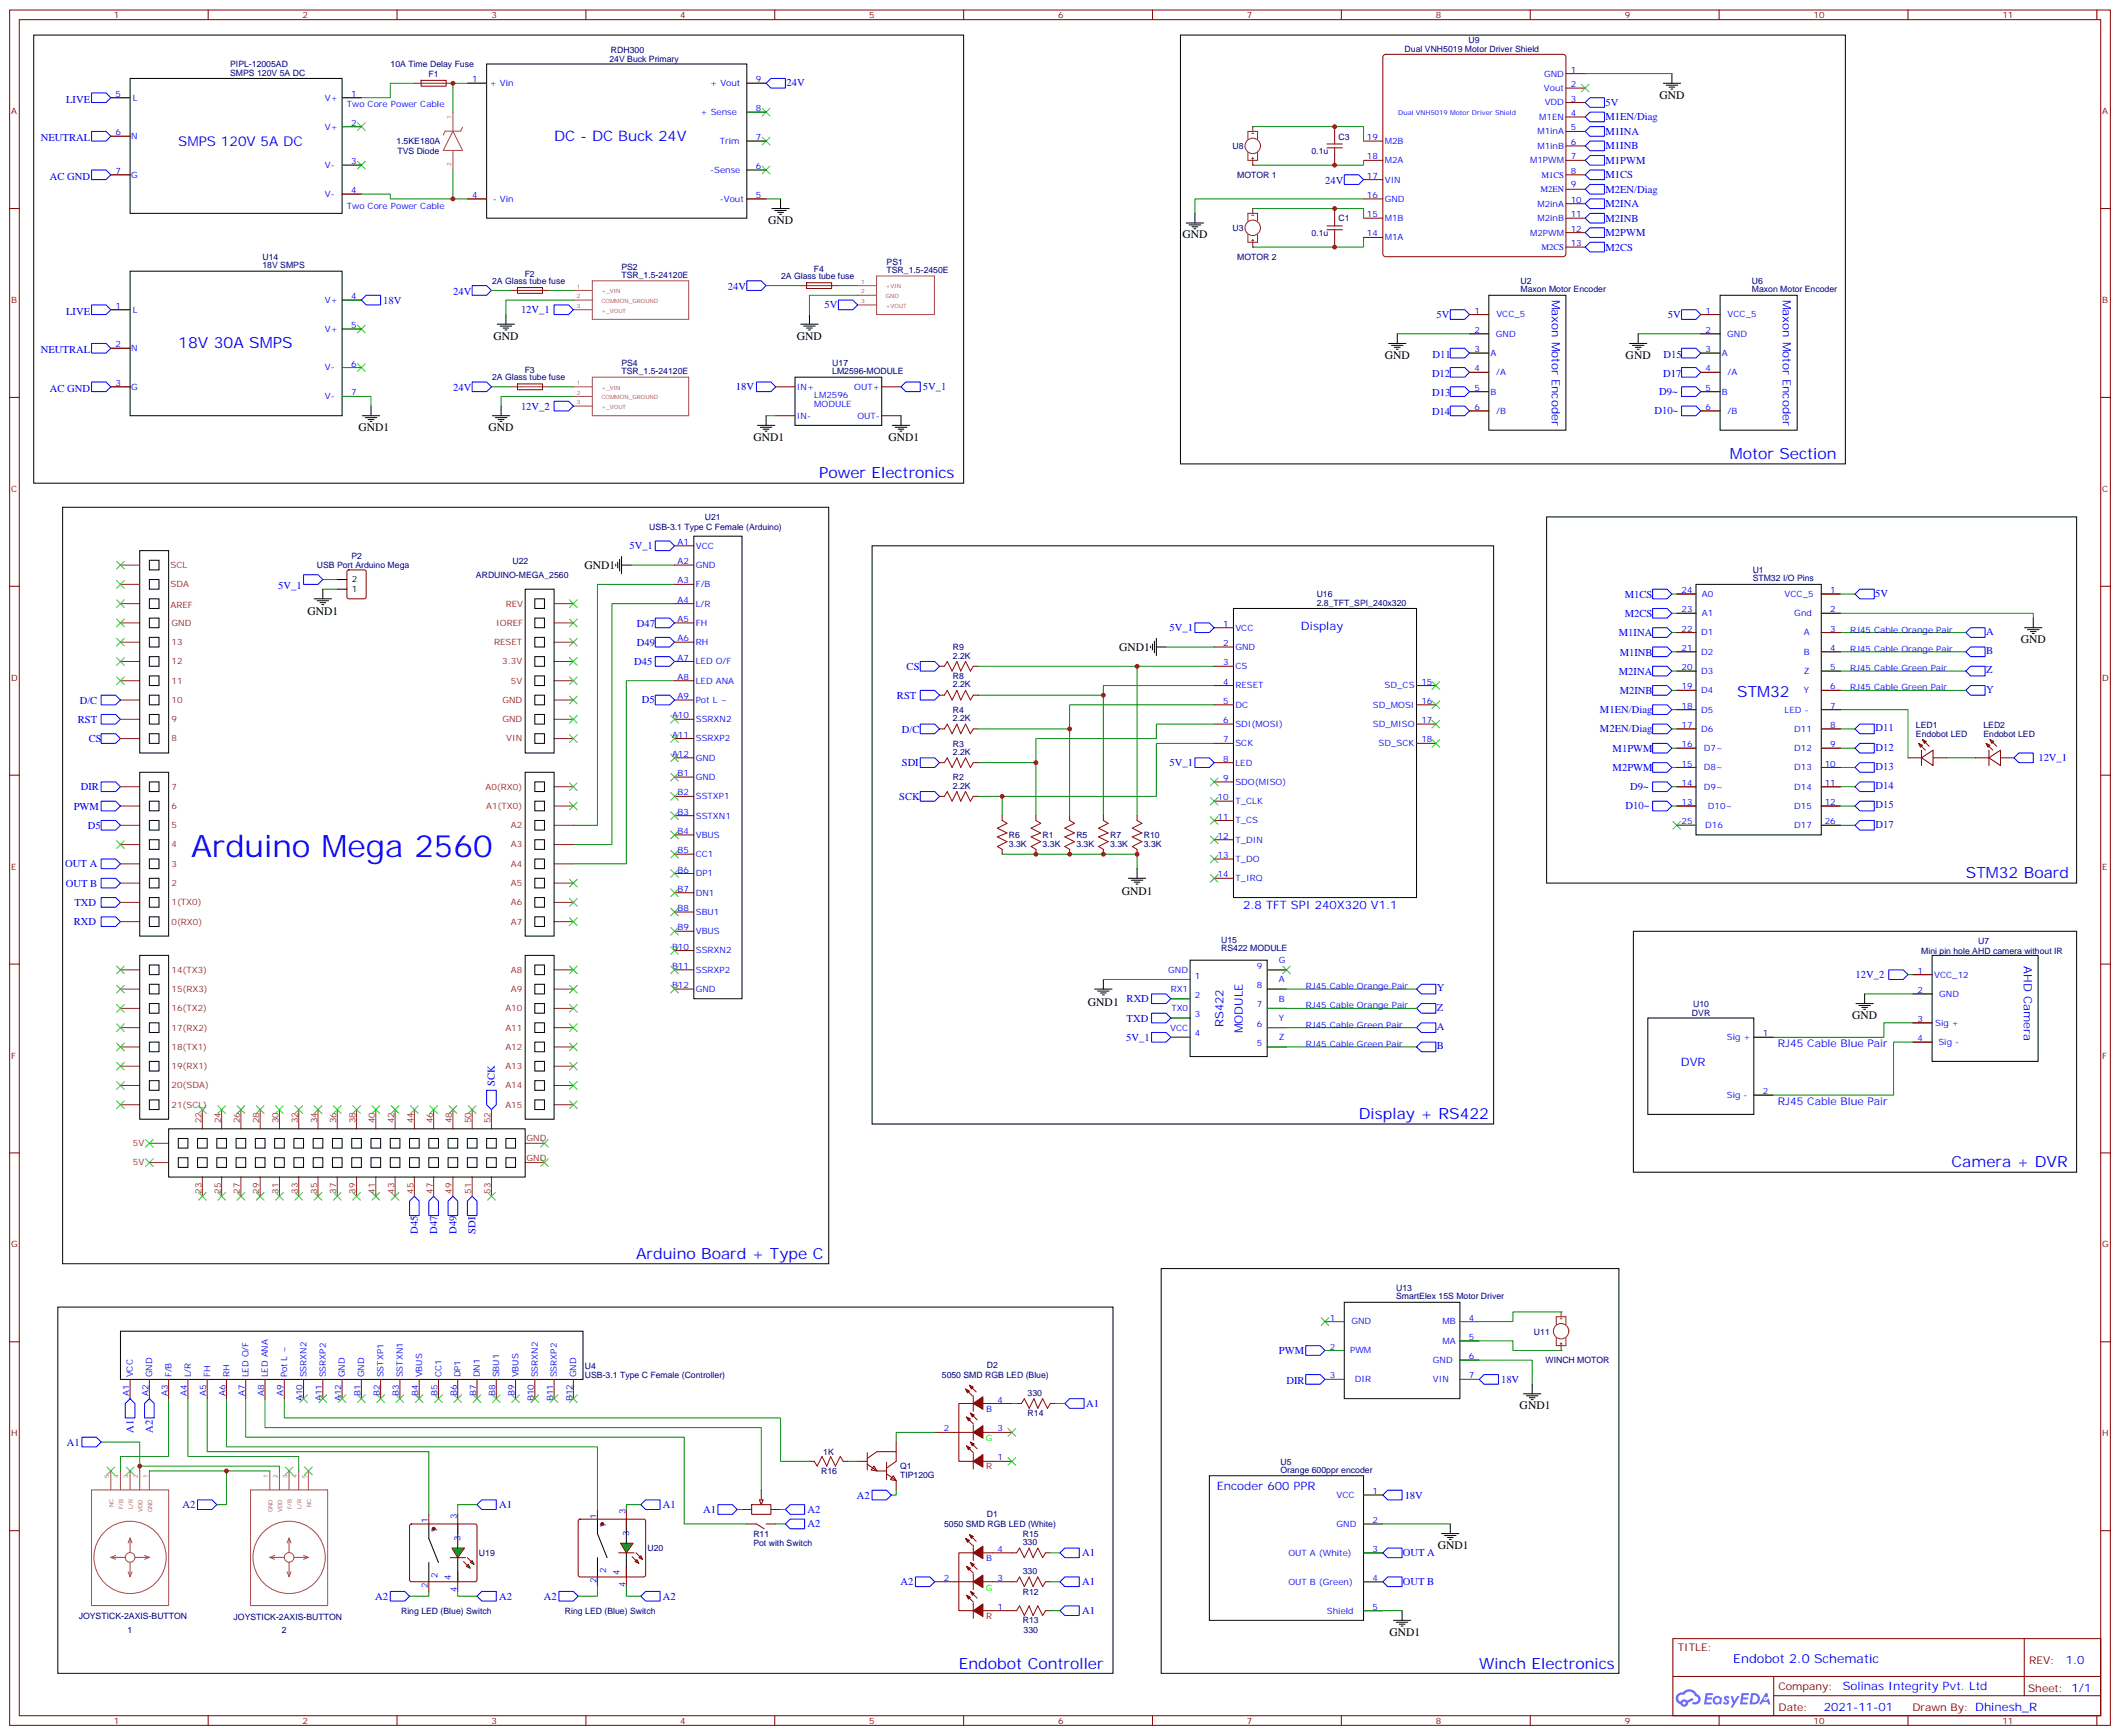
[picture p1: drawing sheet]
<svg xmlns="http://www.w3.org/2000/svg" width="776mm" height="635mm" viewBox="0 0 776 635" stroke-linecap="round" stroke-linejoin="round" font-family="sans-serif">
<defs><g id="words">
<text font-size="11.3" fill="#00f" x="70" y="313.6">Arduino Mega 2560</text>
<g font-size="5.6" fill="#00f">
<text x="65.3" y="127.5">18V 30A SMPS</text>
<text x="633.2" y="168.1">Motor Section</text>
<text x="299.9" y="175.1">Power Electronics</text>
<text x="635.9" y="255">STM32</text>
<text x="719.7" y="321.5">STM32 Board</text>
<text x="497.4" y="409.7">Display + RS422</text>
<text x="714.4" y="427.4">Camera + DVR</text>
<text x="232.8" y="460.9">Arduino Board + Type C</text>
<text x="351" y="610.8">Endobot Controller</text>
<text x="541.5" y="610.8">Winch Electronics</text>
</g>
<text font-size="5.3" fill="#00f" x="202.8" y="51.6">DC - DC Buck 24V</text>
<text font-size="4.9" fill="#00f" x="65.3" y="53.4">SMPS 120V 5A DC</text>
<text font-size="4.6" fill="#00f" x="634.5" y="608.9">Endobot 2.0 Schematic</text>
<g font-size="4.2">
<text x="607.5" y="36.1">GND</text>
<text x="281.2" y="82">GND</text>
<text x="432.9" y="87.3">GND</text>
<text x="180.6" y="124.3">GND</text>
<text x="291.7" y="124.3">GND</text>
<text x="506.9" y="131.4">GND</text>
<text x="595.1" y="131.4">GND</text>
<text x="131.2" y="157.8">GND1</text>
<text x="178.9" y="157.8">GND</text>
<text x="275.9" y="161.4">GND1</text>
<text x="325.3" y="161.4">GND1</text>
<text x="214" y="208.3">GND1</text>
<text x="112.6" y="225.3">GND1</text>
<text x="409.8" y="238.4">GND1</text>
<text x="739.8" y="235.4">GND</text>
<text x="410.6" y="327.6">GND1</text>
<text x="398.3" y="368.2">GND1</text>
<text x="678" y="373">GND</text>
<text x="556.3" y="515.9">GND1</text>
<text x="526.3" y="567.1">GND1</text>
<text x="508.7" y="598.8">GND1</text>
</g>
<g font-size="4.2" fill="#00f">
<text x="568.1" y="109.7" transform="rotate(90 568.1 109.7)">Maxon Motor Encoder</text>
<text x="652.7" y="109.7" transform="rotate(90 652.7 109.7)">Maxon Motor Encoder</text>
<text x="476.3" y="230.5">Display</text>
<text x="455.1" y="332.8">2.8 TFT SPI 240X320 V1.1</text>
<text x="740.9" y="353.8" transform="rotate(90 740.9 353.8)">AHD Camera</text>
<text x="447.9" y="376.1" transform="rotate(-90 447.9 376.1)">RS422</text>
<text x="455" y="378.3" transform="rotate(-90 455 378.3)">MODULE</text>
<text x="615.3" y="390.3">DVR</text>
<text x="445.4" y="545.4">Encoder 600 PPR</text>
<text x="756.2" y="609.1">1.0</text>
<text x="674.6" y="618.7">Solinas Integrity Pvt. Ltd</text>
<text x="667.7" y="626.5">2021-11-01</text>
</g>
<g font-size="3.9" fill="#00f">
<text x="287.9" y="31.3">24V</text>
<text x="24.2" y="37.5">LIVE</text>
<text x="587.7" y="38.8">5V</text>
<text x="587.7" y="44.1">M1EN/Diag</text>
<text x="14.9" y="51.6">NEUTRAL</text>
<text x="587.7" y="49.4">M1INA</text>
<text x="587.7" y="54.7">M1INB</text>
<text x="587.7" y="60">M1PWM</text>
<text x="18.3" y="65.8">AC GND</text>
<text x="587.7" y="65.3">M1CS</text>
<text x="485.1" y="67.4">24V</text>
<text x="587.7" y="70.5">M2EN/Diag</text>
<text x="587.7" y="75.8">M2INA</text>
<text x="587.7" y="81.1">M2INB</text>
<text x="587.7" y="86.4">M2PWM</text>
<text x="587.7" y="91.7">M2CS</text>
<text x="266.4" y="106.3">24V</text>
<text x="140.3" y="111.2">18V</text>
<text x="165.9" y="108">24V</text>
<text x="301.9" y="112.9">5V</text>
<text x="24.2" y="115.1">LIVE</text>
<text x="190.7" y="114.7">12V_1</text>
<text x="525.9" y="116.4">5V</text>
<text x="610.5" y="116.4">5V</text>
<text x="14.9" y="129.3">NEUTRAL</text>
<text x="524.5" y="130.9">D11</text>
<text x="609" y="130.9">D15</text>
<text x="524.2" y="138">D12</text>
<text x="608.9" y="138">D17</text>
<text x="18.3" y="143.4">AC GND</text>
<text x="165.9" y="143.3">24V</text>
<text x="269.4" y="142.9">18V</text>
<text x="337.9" y="142.8">5V_1</text>
<text x="190.7" y="149.9">12V_2</text>
<text x="524.3" y="145">D13</text>
<text x="607.4" y="144.6">D9~</text>
<text x="524.2" y="152.1">D14</text>
<text x="605.7" y="151.7">D10~</text>
<text x="230.4" y="201.1">5V_1</text>
<text x="101.8" y="215.6">5V_1</text>
<text x="594.8" y="218.8">M1CS</text>
<text x="686.5" y="218.7">5V</text>
<text x="594.8" y="225.9">M2CS</text>
<text x="233.2" y="229.4">D47</text>
<text x="428.1" y="231.1">5V_1</text>
<text x="592.6" y="232.9">M1INA</text>
<text x="727.1" y="232.4">A</text>
<text x="233.2" y="236.4">D49</text>
<text x="592.9" y="240">M1INB</text>
<text x="727.1" y="239.5">B</text>
<text x="232.2" y="243.5">D45</text>
<text x="331.9" y="245.2">CS</text>
<text x="592.6" y="247">M2INA</text>
<text x="727.1" y="246.5">Z</text>
<text x="29.2" y="257.6">D/C</text>
<text x="235" y="257.5">D5</text>
<text x="328.4" y="255.8">RST</text>
<text x="592.9" y="254.1">M2INB</text>
<text x="727.1" y="253.6">Y</text>
<text x="585.7" y="261.1">M1EN/Diag</text>
<text x="28.5" y="264.6">RST</text>
<text x="330.1" y="268.2">D/C</text>
<text x="585.7" y="268.1">M2EN/Diag</text>
<text x="686.6" y="267.7">D11</text>
<text x="32.5" y="271.7">CS</text>
<text x="590.4" y="275.3">M1PWM</text>
<text x="686.6" y="274.8">D12</text>
<text x="330.1" y="280.5">SDI</text>
<text x="428.1" y="280.5">5V_1</text>
<text x="686.6" y="281.8">D13</text>
<text x="746.2" y="278.7">12V_1</text>
<text x="590.4" y="282.3">M2PWM</text>
<text x="29.5" y="289">DIR</text>
<text x="329.2" y="292.9">SCK</text>
<text x="596.8" y="289.3">D9~</text>
<text x="686.6" y="288.9">D14</text>
<text x="27" y="296.4">PWM</text>
<text x="595.1" y="296.3">D10~</text>
<text x="686.6" y="295.9">D15</text>
<text x="32.2" y="303.4">D5</text>
<text x="686.6" y="303">D17</text>
<text x="23.9" y="317.5">OUT A</text>
<text x="24.1" y="324.6">OUT B</text>
<text x="27.3" y="331.7">TXD</text>
<text x="27" y="338.7">RXD</text>
<text x="679.3" y="358.1">12V_2</text>
<text x="526" y="363">Y</text>
<text x="412.4" y="366.9">RXD</text>
<text x="526" y="370">Z</text>
<text x="412.4" y="373.9">TXD</text>
<text x="526" y="377.1">A</text>
<text x="412.3" y="381">5V_1</text>
<text x="650.9" y="383.3">RJ45 Cable Blue Pair</text>
<text x="526" y="384.1">B</text>
<text x="181.2" y="397.5" transform="rotate(-90 181.2 397.5)">SCK</text>
<text x="650.9" y="404.4">RJ45 Cable Blue Pair</text>
<text x="153" y="451.8" transform="rotate(-90 153 451.8)">D45</text>
<text x="160" y="451.8" transform="rotate(-90 160 451.8)">D47</text>
<text x="167.1" y="451.8" transform="rotate(-90 167.1 451.8)">D49</text>
<text x="174.1" y="451.6" transform="rotate(-90 174.1 451.6)">SDI</text>
<text x="468.2" y="495.7">PWM</text>
<text x="470.9" y="506.6">DIR</text>
<text x="549.5" y="506.3">18V</text>
<text x="397.6" y="515.1">A1</text>
<text x="48.9" y="524.6" transform="rotate(-90 48.9 524.6)">A1</text>
<text x="55.9" y="524.6" transform="rotate(-90 55.9 524.6)">A2</text>
<text x="24.5" y="529.2">A1</text>
<text x="313.6" y="548.6">A2</text>
<text x="514.2" y="548.6">18V</text>
<text x="66.8" y="552.1">A2</text>
<text x="182.7" y="552.1">A1</text>
<text x="242.7" y="552.1">A1</text>
<text x="257.4" y="553.9">A1</text>
<text x="295.6" y="553.9">A2</text>
<text x="295.6" y="559.2">A2</text>
<text x="396.1" y="569.7">A1</text>
<text x="513.6" y="569.8">OUT A</text>
<text x="329.7" y="580.4">A2</text>
<text x="396.1" y="580.3">A1</text>
<text x="513.6" y="580.4">OUT B</text>
<text x="137.4" y="585.6">A2</text>
<text x="182.7" y="585.6">A2</text>
<text x="199.1" y="585.6">A2</text>
<text x="242.7" y="585.6">A2</text>
<text x="396.1" y="590.9">A1</text>
</g>
<g font-size="3.9" fill="#800">
<text x="614.2" y="604.4">TITLE:</text>
<text x="742.8" y="609.1">REV:</text>
<text x="651.1" y="618.6">Company:</text>
<text x="742.5" y="619.3">Sheet: 1/1</text>
<text x="651.1" y="626.3">Date:</text>
<text x="700.1" y="626.4">Drawn By: Dhinesh_R</text>
</g>
<g font-size="3.2" fill="#800">
<text x="41.6" y="6.7">1</text>
<text x="110.8" y="6.7">2</text>
<text x="179.9" y="6.7">3</text>
<text x="249.1" y="6.7">4</text>
<text x="318.2" y="6.7">5</text>
<text x="387.3" y="6.7">6</text>
<text x="456.5" y="6.7">7</text>
<text x="525.6" y="6.7">8</text>
<text x="594.8" y="6.7">9</text>
<text x="663.9" y="6.7">10</text>
<text x="733.1" y="6.7">11</text>
<text x="4.1" y="41.8">A</text>
<text x="769.6" y="41.8">A</text>
<text x="4.1" y="110.9">B</text>
<text x="769.6" y="110.9">B</text>
<text x="4.1" y="180.1">C</text>
<text x="769.6" y="180.1">C</text>
<text x="4.1" y="249.2">D</text>
<text x="769.6" y="249.2">D</text>
<text x="4.1" y="318.3">E</text>
<text x="769.6" y="318.3">E</text>
<text x="4.1" y="387.5">F</text>
<text x="769.6" y="387.5">F</text>
<text x="4.1" y="456.6">G</text>
<text x="769.6" y="456.6">G</text>
<text x="4.1" y="525.8">H</text>
<text x="769.6" y="525.8">H</text>
<text x="41.6" y="631.1">1</text>
<text x="110.8" y="631.1">2</text>
<text x="179.9" y="631.1">3</text>
<text x="249.1" y="631.1">4</text>
<text x="318.2" y="631.1">5</text>
<text x="387.3" y="631.1">6</text>
<text x="456.5" y="631.1">7</text>
<text x="525.6" y="631.1">8</text>
<text x="594.8" y="631.1">9</text>
<text x="663.9" y="631.1">10</text>
<text x="733.1" y="631.1">11</text>
</g>
<g font-size="3.2" fill="#000080">
<text x="537.7" y="15.7">U9</text>
<text x="223.1" y="22.9">24V Buck Primary</text>
<text x="223.7" y="19.3">RDH300</text>
<text x="514.2" y="19.2">Dual VNH5019 Motor Driver Shield</text>
<text x="84.3" y="27.7">SMPS 120V 5A DC</text>
<text x="84.3" y="24.6">PIPL-12005AD</text>
<text x="143" y="24.6">10A Time Delay Fuse</text>
<text x="156.8" y="28.1">F1</text>
<text x="145.1" y="52.9">1.5KE180A</text>
<text x="490" y="51.1">C3</text>
<text x="145.5" y="56.3">TVS Diode</text>
<text x="451.2" y="54.6">U8</text>
<text x="480.1" y="56.4">0.1u</text>
<text x="452.9" y="65.2">MOTOR 1</text>
<text x="490" y="81.1">C1</text>
<text x="451.2" y="84.6">U3</text>
<text x="480.1" y="86.4">0.1u</text>
<text x="96.1" y="95">U14</text>
<text x="452.9" y="95.2">MOTOR 2</text>
<text x="96.1" y="98.2">18V SMPS</text>
<text x="192.1" y="101.3">F2</text>
<text x="227.5" y="101.7">TSR_1.5-24120E</text>
<text x="227.5" y="98.7">PS2</text>
<text x="297.9" y="99.5">F4</text>
<text x="324.6" y="100">TSR_1.5-2450E</text>
<text x="324.6" y="96.9">PS1</text>
<text x="180.1" y="104">2A Glass tube fuse</text>
<text x="286" y="102.2">2A Glass tube fuse</text>
<text x="556.7" y="107">Maxon Motor Encoder</text>
<text x="556.7" y="103.8">U2</text>
<text x="641.3" y="107">Maxon Motor Encoder</text>
<text x="641.3" y="103.8">U6</text>
<text x="192.1" y="136.5">F3</text>
<text x="227.5" y="137">TSR_1.5-24120E</text>
<text x="227.5" y="134">PS4</text>
<text x="304.7" y="137">LM2596-MODULE</text>
<text x="304.7" y="134">U17</text>
<text x="180.1" y="139.3">2A Glass tube fuse</text>
<text x="258" y="190.4">U21</text>
<text x="237.7" y="194">USB-3.1 Type C Female (Arduino)</text>
<text x="116" y="208">USB Port Arduino Mega</text>
<text x="128.7" y="204.5">P2</text>
<text x="187.6" y="206.4">U22</text>
<text x="641.6" y="209.6">U1</text>
<text x="174.3" y="211.7">ARDUINO-MEGA_2560</text>
<text x="641.6" y="212.7">STM32 I/O Pins</text>
<text x="482" y="221.7">2.8_TFT_SPI_240x320</text>
<text x="482" y="218.5">U16</text>
<text x="348.8" y="238.1">R9</text>
<text x="348.8" y="241.1">2.2K</text>
<text x="348.8" y="251.7">2.2K</text>
<text x="348.8" y="248.6">R8</text>
<text x="348.8" y="261">R4</text>
<text x="348.8" y="264">2.2K</text>
<text x="701.4" y="269.7">Endobot LED</text>
<text x="701.4" y="266.4">LED1</text>
<text x="726.1" y="269.7">Endobot LED</text>
<text x="726.1" y="266.4">LED2</text>
<text x="348.8" y="273.3">R3</text>
<text x="348.8" y="276.4">2.2K</text>
<text x="348.8" y="285.7">R2</text>
<text x="348.8" y="288.7">2.2K</text>
<text x="369.4" y="309.9">3.3K</text>
<text x="369.4" y="306.9">R6</text>
<text x="381.7" y="309.9">3.3K</text>
<text x="381.7" y="306.9">R1</text>
<text x="394.1" y="309.9">3.3K</text>
<text x="394.1" y="306.9">R5</text>
<text x="406.4" y="309.9">3.3K</text>
<text x="406.4" y="306.9">R7</text>
<text x="418.7" y="309.9">3.3K</text>
<text x="418.7" y="306.9">R10</text>
<text x="447.1" y="345.1">U15</text>
<text x="724.2" y="345.5">U7</text>
<text x="447.1" y="348.3">RS422 MODULE</text>
<text x="703.3" y="349.2">Mini pin hole AHD camera without IR</text>
<text x="619.9" y="368.5">U10</text>
<text x="619.4" y="372">DVR</text>
<text x="511.1" y="472.7">U13</text>
<text x="511.1" y="475.7">SmartElex 15S Motor Driver</text>
<text x="561.6" y="488.6">U11</text>
<text x="214.1" y="501.3">U4</text>
<text x="361.3" y="500.8">D2</text>
<text x="565.8" y="499.1">WINCH MOTOR</text>
<text x="214.1" y="504.3">USB-3.1 Type C Female (Controller)</text>
<text x="344.8" y="504.3">5050 SMD RGB LED (Blue)</text>
<text x="376.2" y="511">330</text>
<text x="376.2" y="518.4">R14</text>
<text x="301.4" y="532.6">1K</text>
<text x="300.6" y="539.6">R16</text>
<text x="329.5" y="537.9">Q1</text>
<text x="468.8" y="539.2">Orange 600ppr encoder</text>
<text x="468.8" y="536.2">U5</text>
<text x="329.5" y="541.1">TIP120G</text>
<text x="361.3" y="555.5">D1</text>
<text x="275.8" y="562.8">R11</text>
<text x="345.7" y="559">5050 SMD RGB LED (White)</text>
<text x="374.5" y="562.6">R15</text>
<text x="175.3" y="569.7">U19</text>
<text x="237.1" y="567.8">U20</text>
<text x="275.8" y="565.8">Pot with Switch</text>
<text x="374.5" y="565.6">330</text>
<text x="374.5" y="576.2">330</text>
<text x="374.5" y="583.7">R12</text>
<text x="28.8" y="592.6">JOYSTICK-2AXIS-BUTTON</text>
<text x="85.5" y="593.2">JOYSTICK-2AXIS-BUTTON</text>
<text x="146.8" y="590.8">Ring LED (Blue) Switch</text>
<text x="206.8" y="590.8">Ring LED (Blue) Switch</text>
<text x="46.7" y="597.9">1</text>
<text x="103.2" y="597.9">2</text>
<text x="374.5" y="594.3">R13</text>
<text x="374.7" y="597.8">330</text>
</g>
<g font-size="3.2" fill="#00f">
<text x="565.3" y="28">GND</text>
<text x="575" y="26.6">1</text>
<text x="42.3" y="35.4">5</text>
<text x="128.5" y="35.4">1</text>
<text x="172.9" y="30.1">1</text>
<text x="179.3" y="31.5">+ Vin</text>
<text x="260" y="31.5">+ Vout</text>
<text x="276.7" y="30.1">9</text>
<text x="565.2" y="33.3">Vout</text>
<text x="575" y="31.9">2</text>
<text x="48.7" y="36.8">L</text>
<text x="118.9" y="36.8">V+</text>
<text x="127" y="39.3">Two Core Power Cable</text>
<text x="276.7" y="40.7">8</text>
<text x="565.5" y="38.6">VDD</text>
<text x="575" y="37.2">3</text>
<text x="118.9" y="47.4">V+</text>
<text x="128.5" y="46">2</text>
<text x="256.5" y="42.1">+ Sense</text>
<text x="563.5" y="43.9">M1EN</text>
<text x="575" y="47.8">5</text>
<text x="575" y="42.5">4</text>
<text x="42.3" y="49.5">6</text>
<text x="48.1" y="50.9">N</text>
<text x="263.5" y="52.7">Trim</text>
<text x="276.7" y="51.3">7</text>
<text x="500.4" y="51.3">19</text>
<text x="506.9" y="52.7">M2B</text>
<text x="562.8" y="49.2">M1inA</text>
<text x="575" y="53.1">6</text>
<text x="500.4" y="58.3">18</text>
<text x="506.9" y="59.8">M2A</text>
<text x="560.1" y="59.8">M1PWM</text>
<text x="562.8" y="54.5">M1inB</text>
<text x="575" y="58.3">7</text>
<text x="42.3" y="63.6">7</text>
<text x="48" y="65.1">G</text>
<text x="118.9" y="61.5">V-</text>
<text x="128.5" y="60.1">3</text>
<text x="260" y="63.3">-Sense</text>
<text x="276.7" y="61.9">6</text>
<text x="500.4" y="65.4">17</text>
<text x="564.3" y="65.1">M1CS</text>
<text x="575" y="63.6">8</text>
<text x="128.5" y="70.7">4</text>
<text x="506.9" y="66.8">VIN</text>
<text x="563.9" y="70.3">M2EN</text>
<text x="575" y="68.4">9</text>
<text x="118.9" y="72.1">V-</text>
<text x="127" y="76.3">Two Core Power Cable</text>
<text x="172.9" y="72.5">4</text>
<text x="180.4" y="73.9">- Vin</text>
<text x="263.5" y="73.9">-Vout</text>
<text x="276.7" y="72.5">5</text>
<text x="500.4" y="72.5">16</text>
<text x="506.9" y="73.9">GND</text>
<text x="562.8" y="75.6">M2inA</text>
<text x="575" y="74.2">10</text>
<text x="500.4" y="79.5">15</text>
<text x="506.9" y="80.9">M1B</text>
<text x="562.8" y="80.9">M2inB</text>
<text x="575" y="79.5">11</text>
<text x="500.4" y="86.6">14</text>
<text x="506.9" y="88">M1A</text>
<text x="560.1" y="86.2">M2PWM</text>
<text x="575" y="84.8">12</text>
<text x="564.3" y="91.5">M2CS</text>
<text x="575" y="90.1">13</text>
<text x="42.3" y="113">1</text>
<text x="118.9" y="110.9">V+</text>
<text x="128.5" y="109.5">4</text>
<text x="48.7" y="114.4">L</text>
<text x="539.8" y="114.8">1</text>
<text x="547.8" y="116.2">VCC_5</text>
<text x="624.4" y="114.8">1</text>
<text x="632.5" y="116.2">VCC_5</text>
<text x="118.9" y="121.5">V+</text>
<text x="128.5" y="120.1">5</text>
<text x="539.8" y="121.8">2</text>
<text x="547.6" y="123.3">GND</text>
<text x="624.4" y="121.8">2</text>
<text x="632.3" y="123.3">GND</text>
<text x="42.3" y="127.1">2</text>
<text x="48.1" y="128.6">N</text>
<text x="539.8" y="128.9">3</text>
<text x="545.7" y="130.3">A</text>
<text x="624.4" y="128.9">3</text>
<text x="630.4" y="130.3">A</text>
<text x="118.9" y="135.6">V-</text>
<text x="128.5" y="134.2">6</text>
<text x="539.8" y="136">4</text>
<text x="547.8" y="137.4">/A</text>
<text x="624.4" y="136">4</text>
<text x="632.4" y="137.4">/A</text>
<text x="42.3" y="141.3">3</text>
<text x="48" y="142.7">G</text>
<text x="291.7" y="142.7">IN+</text>
<text x="312.7" y="142.7">OUT+</text>
<text x="539.8" y="143">5</text>
<text x="624.4" y="143">5</text>
<text x="118.9" y="146.2">V-</text>
<text x="128.5" y="144.8">7</text>
<text x="298.1" y="145.8">LM2596</text>
<text x="298.1" y="149">MODULE</text>
<text x="545.7" y="144.4">B</text>
<text x="630.4" y="144.4">B</text>
<text x="291.7" y="153.2">IN-</text>
<text x="313.9" y="153.2">OUT-</text>
<text x="539.8" y="150.1">6</text>
<text x="547.8" y="151.5">/B</text>
<text x="624.4" y="150.1">6</text>
<text x="632.4" y="151.5">/B</text>
<text x="248.1" y="199.5">A1</text>
<text x="254.7" y="200.9">VCC</text>
<text x="248.1" y="206.5">A2</text>
<text x="254.7" y="207.9">GND</text>
<text x="248.1" y="213.6">A3</text>
<text x="254.7" y="215">F/B</text>
<text x="248.1" y="220.6">A4</text>
<text x="615.6" y="217.1">24</text>
<text x="623.1" y="218.5">A0</text>
<text x="653.3" y="218.5">VCC_5</text>
<text x="670" y="217.1">1</text>
<text x="248.1" y="227.7">A5</text>
<text x="254.7" y="222">L/R</text>
<text x="615.6" y="224.2">23</text>
<text x="623.1" y="225.6">A1</text>
<text x="656.9" y="225.6">Gnd</text>
<text x="670" y="224.2">2</text>
<text x="254.7" y="229.1">FH</text>
<text x="447.8" y="229.4">1</text>
<text x="452.3" y="230.9">VCC</text>
<text x="615.6" y="231.2">22</text>
<text x="622.8" y="232.6">D1</text>
<text x="660.4" y="232.6">A</text>
<text x="670" y="231.2">3</text>
<text x="677.3" y="231.6">RJ45 Cable Orange Pair</text>
<text x="248.1" y="234.7">A6</text>
<text x="254.7" y="236.1">RH</text>
<text x="447.8" y="236.5">2</text>
<text x="452.3" y="237.9">GND</text>
<text x="615.6" y="238.3">21</text>
<text x="622.8" y="239.7">D2</text>
<text x="660.4" y="239.7">B</text>
<text x="670" y="238.3">4</text>
<text x="677.3" y="238.6">RJ45 Cable Orange Pair</text>
<text x="248.1" y="241.8">A7</text>
<text x="254.7" y="243.2">LED O/F</text>
<text x="447.8" y="243.6">3</text>
<text x="452.3" y="245">CS</text>
<text x="615.6" y="245.3">20</text>
<text x="670" y="245.3">5</text>
<text x="677.3" y="245.7">RJ45 Cable Green Pair</text>
<text x="248.1" y="248.8">A8</text>
<text x="254.7" y="250.3">LED ANA</text>
<text x="447.8" y="250.6">4</text>
<text x="520.3" y="250.6">15</text>
<text x="622.8" y="246.7">D3</text>
<text x="660.4" y="246.7">Z</text>
<text x="248.1" y="255.9">A9</text>
<text x="254.7" y="257.3">Pot L ~</text>
<text x="447.8" y="257.7">5</text>
<text x="452.3" y="252">RESET</text>
<text x="506.9" y="252">SD_CS</text>
<text x="520.3" y="257.7">16</text>
<text x="615.6" y="252.4">19</text>
<text x="622.8" y="253.8">D4</text>
<text x="660.4" y="253.8">Y</text>
<text x="670" y="252.4">6</text>
<text x="677.3" y="252.7">RJ45 Cable Green Pair</text>
<text x="246" y="263">A10</text>
<text x="452.3" y="259.1">DC</text>
<text x="502.6" y="259.1">SD_MOSI</text>
<text x="615.6" y="259.4">18</text>
<text x="622.8" y="260.8">D5</text>
<text x="653.3" y="260.8">LED -</text>
<text x="670" y="259.4">7</text>
<text x="254.7" y="264.4">SSRXN2</text>
<text x="447.8" y="264.7">6</text>
<text x="452.3" y="266.1">SDI(MOSI)</text>
<text x="502.6" y="266.1">SD_MISO</text>
<text x="520.3" y="264.7">17</text>
<text x="615.6" y="266.5">17</text>
<text x="622.8" y="267.9">D6</text>
<text x="656.9" y="267.9">D11</text>
<text x="670" y="266.5">8</text>
<text x="246" y="270">A11</text>
<text x="254.7" y="271.4">SSRXP2</text>
<text x="447.8" y="271.8">7</text>
<text x="452.3" y="273.2">SCK</text>
<text x="504.7" y="273.2">SD_SCK</text>
<text x="520.3" y="271.8">18</text>
<text x="615.6" y="273.5">16</text>
<text x="623.7" y="275">D7~</text>
<text x="656.9" y="275">D12</text>
<text x="670" y="273.5">9</text>
<text x="246" y="277.1">A12</text>
<text x="254.7" y="278.5">GND</text>
<text x="447.8" y="278.8">8</text>
<text x="452.3" y="280.2">LED</text>
<text x="615.6" y="280.6">15</text>
<text x="668" y="280.6">10</text>
<text x="248" y="284.1">B1</text>
<text x="254.7" y="285.5">GND</text>
<text x="447.8" y="285.9">9</text>
<text x="452.3" y="287.3">SDO(MISO)</text>
<text x="615.6" y="287.7">14</text>
<text x="623.7" y="282">D8~</text>
<text x="656.9" y="282">D13</text>
<text x="668" y="287.7">11</text>
<text x="248" y="291.2">B2</text>
<text x="254.7" y="292.6">SSTXP1</text>
<text x="445.8" y="292.9">10</text>
<text x="623.7" y="289.1">D9~</text>
<text x="656.9" y="289.1">D14</text>
<text x="248" y="298.2">B3</text>
<text x="254.7" y="299.6">SSTXN1</text>
<text x="452.3" y="294.4">T_CLK</text>
<text x="615.6" y="294.7">13</text>
<text x="625.2" y="296.1">D10~</text>
<text x="656.9" y="296.1">D15</text>
<text x="668" y="294.7">12</text>
<text x="248" y="305.3">B4</text>
<text x="445.8" y="300">11</text>
<text x="452.3" y="301.4">T_CS</text>
<text x="615.6" y="301.8">25</text>
<text x="624.3" y="303.2">D16</text>
<text x="656.9" y="303.2">D17</text>
<text x="668" y="301.8">26</text>
<text x="254.7" y="306.7">VBUS</text>
<text x="445.8" y="307.1">12</text>
<text x="452.3" y="308.5">T_DIN</text>
<text x="248" y="312.3">B5</text>
<text x="254.7" y="313.8">CC1</text>
<text x="445.8" y="314.1">13</text>
<text x="452.3" y="315.5">T_DO</text>
<text x="248" y="319.4">B6</text>
<text x="254.7" y="320.8">DP1</text>
<text x="445.8" y="321.2">14</text>
<text x="452.3" y="322.6">T_IRQ</text>
<text x="248" y="326.5">B7</text>
<text x="254.7" y="327.9">DN1</text>
<text x="248" y="333.5">B8</text>
<text x="254.7" y="334.9">SBU1</text>
<text x="248" y="340.6">B9</text>
<text x="254.7" y="342">VBUS</text>
<text x="246" y="347.6">B10</text>
<text x="254.7" y="349">SSRXN2</text>
<text x="468.1" y="352.6">G</text>
<text x="246" y="354.7">B11</text>
<text x="254.7" y="356.1">SSRXP2</text>
<text x="427.7" y="356.1">GND</text>
<text x="437.4" y="358.2">1</text>
<text x="460.1" y="354.7">9</text>
<text x="468.1" y="359.6">A</text>
<text x="702" y="356.4">1</text>
<text x="708.1" y="357.9">VCC_12</text>
<text x="246" y="361.7">B12</text>
<text x="254.7" y="363.1">GND</text>
<text x="428.6" y="363.1">RX1</text>
<text x="437.4" y="365.3">2</text>
<text x="460.1" y="361.7">8</text>
<text x="478" y="362.1">RJ45 Cable Orange Pair</text>
<text x="702" y="363.5">2</text>
<text x="709.9" y="364.9">GND</text>
<text x="428.8" y="370.2">TX0</text>
<text x="460.1" y="368.8">7</text>
<text x="468.1" y="366.7">B</text>
<text x="478" y="369.1">RJ45 Cable Orange Pair</text>
<text x="428.4" y="377.3">VCC</text>
<text x="437.4" y="372.3">3</text>
<text x="460.1" y="375.8">6</text>
<text x="468.1" y="373.7">Y</text>
<text x="478" y="376.2">RJ45 Cable Green Pair</text>
<text x="702" y="374.1">3</text>
<text x="708.5" y="375.5">Sig +</text>
<text x="437.4" y="379.4">4</text>
<text x="460.1" y="382.9">5</text>
<text x="468.1" y="380.8">Z</text>
<text x="478" y="383.3">RJ45 Cable Green Pair</text>
<text x="632.2" y="380.8">Sig +</text>
<text x="645.3" y="379.4">1</text>
<text x="702" y="381.1">4</text>
<text x="709.6" y="382.6">Sig -</text>
<text x="632.2" y="402">Sig -</text>
<text x="645.3" y="400.5">2</text>
<text x="486.8" y="483.4">1</text>
<text x="494.7" y="484.9">GND</text>
<text x="528.1" y="484.9">MB</text>
<text x="537.7" y="483.4">4</text>
<text x="528.1" y="491.9">MA</text>
<text x="537.7" y="490.5">5</text>
<text x="486.8" y="494">2</text>
<text x="494.3" y="495.4">PWM</text>
<text x="537.7" y="497.6">6</text>
<text x="524.6" y="499">GND</text>
<text x="48.7" y="504.3" transform="rotate(-90 48.7 504.3)">VCC</text>
<text x="55.7" y="504.3" transform="rotate(-90 55.7 504.3)">GND</text>
<text x="62.8" y="504.3" transform="rotate(-90 62.8 504.3)">F/B</text>
<text x="69.8" y="504.3" transform="rotate(-90 69.8 504.3)">L/R</text>
<text x="76.9" y="504.3" transform="rotate(-90 76.9 504.3)">FH</text>
<text x="84" y="504.3" transform="rotate(-90 84 504.3)">RH</text>
<text x="91" y="504.3" transform="rotate(-90 91 504.3)">LED O/F</text>
<text x="98.1" y="504.3" transform="rotate(-90 98.1 504.3)">LED ANA</text>
<text x="105.1" y="504.3" transform="rotate(-90 105.1 504.3)">Pot L ~</text>
<text x="112.2" y="504.3" transform="rotate(-90 112.2 504.3)">SSRXN2</text>
<text x="119.2" y="504.3" transform="rotate(-90 119.2 504.3)">SSRXP2</text>
<text x="126.3" y="504.3" transform="rotate(-90 126.3 504.3)">GND</text>
<text x="133.3" y="504.3" transform="rotate(-90 133.3 504.3)">GND</text>
<text x="140.4" y="504.3" transform="rotate(-90 140.4 504.3)">SSTXP1</text>
<text x="147.5" y="504.3" transform="rotate(-90 147.5 504.3)">SSTXN1</text>
<text x="154.5" y="504.3" transform="rotate(-90 154.5 504.3)">VBUS</text>
<text x="161.6" y="504.3" transform="rotate(-90 161.6 504.3)">CC1</text>
<text x="168.6" y="504.3" transform="rotate(-90 168.6 504.3)">DP1</text>
<text x="175.7" y="504.3" transform="rotate(-90 175.7 504.3)">DN1</text>
<text x="182.7" y="504.3" transform="rotate(-90 182.7 504.3)">SBU1</text>
<text x="189.8" y="504.3" transform="rotate(-90 189.8 504.3)">VBUS</text>
<text x="196.8" y="504.3" transform="rotate(-90 196.8 504.3)">SSRXN2</text>
<text x="203.9" y="504.3" transform="rotate(-90 203.9 504.3)">SSRXP2</text>
<text x="211" y="504.3" transform="rotate(-90 211 504.3)">GND</text>
<text x="486.8" y="504.6">3</text>
<text x="496" y="506">DIR</text>
<text x="524.6" y="506">VIN</text>
<text x="537.7" y="504.6">7</text>
<text x="47.3" y="510.9" transform="rotate(-90 47.3 510.9)">A1</text>
<text x="54.3" y="510.9" transform="rotate(-90 54.3 510.9)">A2</text>
<text x="61.4" y="510.9" transform="rotate(-90 61.4 510.9)">A3</text>
<text x="68.4" y="510.9" transform="rotate(-90 68.4 510.9)">A4</text>
<text x="75.5" y="510.9" transform="rotate(-90 75.5 510.9)">A5</text>
<text x="82.5" y="510.9" transform="rotate(-90 82.5 510.9)">A6</text>
<text x="89.6" y="510.9" transform="rotate(-90 89.6 510.9)">A7</text>
<text x="96.7" y="510.9" transform="rotate(-90 96.7 510.9)">A8</text>
<text x="103.7" y="510.9" transform="rotate(-90 103.7 510.9)">A9</text>
<text x="110.8" y="512.9" transform="rotate(-90 110.8 512.9)">A10</text>
<text x="117.8" y="512.9" transform="rotate(-90 117.8 512.9)">A11</text>
<text x="124.9" y="512.9" transform="rotate(-90 124.9 512.9)">A12</text>
<text x="131.9" y="510.9" transform="rotate(-90 131.9 510.9)">B1</text>
<text x="139" y="510.9" transform="rotate(-90 139 510.9)">B2</text>
<text x="146" y="510.9" transform="rotate(-90 146 510.9)">B3</text>
<text x="153.1" y="510.9" transform="rotate(-90 153.1 510.9)">B4</text>
<text x="160.2" y="510.9" transform="rotate(-90 160.2 510.9)">B5</text>
<text x="167.2" y="510.9" transform="rotate(-90 167.2 510.9)">B6</text>
<text x="174.3" y="510.9" transform="rotate(-90 174.3 510.9)">B7</text>
<text x="181.3" y="510.9" transform="rotate(-90 181.3 510.9)">B8</text>
<text x="188.4" y="510.9" transform="rotate(-90 188.4 510.9)">B9</text>
<text x="195.4" y="512.9" transform="rotate(-90 195.4 512.9)">B10</text>
<text x="202.5" y="512.9" transform="rotate(-90 202.5 512.9)">B11</text>
<text x="209.5" y="512.9" transform="rotate(-90 209.5 512.9)">B12</text>
<text x="365.1" y="513.4">4</text>
<text x="361" y="516.9">B</text>
<text x="345.5" y="524">2</text>
<text x="365.1" y="524">3</text>
<text x="365.1" y="534.6">1</text>
<text x="489.3" y="548.4">VCC</text>
<text x="502.5" y="546.9">1</text>
<text x="156.6" y="557.7" transform="rotate(-90 156.6 557.7)">1</text>
<text x="167.2" y="556.1" transform="rotate(-90 167.2 556.1)">3</text>
<text x="218.4" y="555.9" transform="rotate(-90 218.4 555.9)">1</text>
<text x="229" y="554.4" transform="rotate(-90 229 554.4)">3</text>
<text x="502.5" y="557.5">2</text>
<text x="160.2" y="561.2" transform="rotate(-90 160.2 561.2)">1</text>
<text x="221.9" y="559.4" transform="rotate(-90 221.9 559.4)">1</text>
<text x="230.4" y="562.4" transform="rotate(-90 230.4 562.4)">3</text>
<text x="489.3" y="558.9">GND</text>
<text x="168.6" y="564.1" transform="rotate(-90 168.6 564.1)">3</text>
<text x="365.1" y="568.1">4</text>
<text x="471.7" y="569.5">OUT A (White)</text>
<text x="502.5" y="568.1">3</text>
<text x="221.9" y="576" transform="rotate(-90 221.9 576)">2</text>
<text x="361" y="571.6">B</text>
<text x="156.6" y="581.2" transform="rotate(-90 156.6 581.2)">2</text>
<text x="160.2" y="577.7" transform="rotate(-90 160.2 577.7)">2</text>
<text x="165.1" y="578.3" transform="rotate(-90 165.1 578.3)">4</text>
<text x="218.4" y="579.5" transform="rotate(-90 218.4 579.5)">2</text>
<text x="226.8" y="576.6" transform="rotate(-90 226.8 576.6)">4</text>
<text x="229" y="581.1" transform="rotate(-90 229 581.1)">4</text>
<text x="345.5" y="578.7">2</text>
<text x="365.1" y="578.7">3</text>
<text x="471.7" y="580.1">OUT B (Green)</text>
<text x="502.5" y="578.7">4</text>
<text x="167.2" y="582.8" transform="rotate(-90 167.2 582.8)">4</text>
<text x="365.1" y="589.3">1</text>
<text x="485.8" y="590.7">Shield</text>
<text x="502.5" y="589.3">5</text>
</g>
<g font-size="3.2" fill="#8d2323">
<text x="62.4" y="207.9">SCL</text>
<text x="62.4" y="215">SDA</text>
<text x="62.4" y="222.7">AREF</text>
<text x="185.2" y="222">REV</text>
<text x="62.8" y="229.1">GND</text>
<text x="181.7" y="229.1">IOREF</text>
<text x="62.8" y="236.1">13</text>
<text x="180.9" y="236.1">RESET</text>
<text x="62.8" y="243.2">12</text>
<text x="183.9" y="243.2">3.3V</text>
<text x="62.8" y="250.3">11</text>
<text x="187" y="250.3">5V</text>
<text x="62.8" y="257.3">10</text>
<text x="183.9" y="257.3">GND</text>
<text x="62.8" y="264.4">9</text>
<text x="183.9" y="264.4">GND</text>
<text x="62.8" y="271.4">8</text>
<text x="185.3" y="271.4">VIN</text>
<text x="62.8" y="289.1">7</text>
<text x="177.7" y="289.1">A0(RX0)</text>
<text x="62.8" y="296.1">6</text>
<text x="178" y="296.1">A1(TX0)</text>
<text x="62.8" y="303.2">5</text>
<text x="187" y="303.2">A2</text>
<text x="62.8" y="310.2">4</text>
<text x="187" y="310.2">A3</text>
<text x="62.8" y="317.3">3</text>
<text x="187" y="317.3">A4</text>
<text x="62.8" y="324.3">2</text>
<text x="187" y="324.3">A5</text>
<text x="62.8" y="331.4">1(TX0)</text>
<text x="187" y="331.4">A6</text>
<text x="62.8" y="338.5">0(RX0)</text>
<text x="187" y="338.5">A7</text>
<text x="62.8" y="356.1">14(TX3)</text>
<text x="187" y="356.1">A8</text>
<text x="62.8" y="363.1">15(RX3)</text>
<text x="187" y="363.1">A9</text>
<text x="62.8" y="370.2">16(TX2)</text>
<text x="185" y="370.2">A10</text>
<text x="62.8" y="377.3">17(RX2)</text>
<text x="185" y="377.3">A11</text>
<text x="62.8" y="384.3">18(TX1)</text>
<text x="185" y="384.3">A12</text>
<text x="62.8" y="391.4">19(RX1)</text>
<text x="185" y="391.4">A13</text>
<text x="62.8" y="398.4">20(SDA)</text>
<text x="185" y="398.4">A14</text>
<text x="62.8" y="405.5">21(SCL)</text>
<text x="185" y="405.5">A15</text>
<text x="73.7" y="411.1" transform="rotate(-90 73.7 411.1)">22</text>
<text x="80.8" y="411.1" transform="rotate(-90 80.8 411.1)">24</text>
<text x="87.8" y="411.1" transform="rotate(-90 87.8 411.1)">26</text>
<text x="94.9" y="411.1" transform="rotate(-90 94.9 411.1)">28</text>
<text x="102" y="411.1" transform="rotate(-90 102 411.1)">30</text>
<text x="109" y="411.1" transform="rotate(-90 109 411.1)">32</text>
<text x="116.1" y="411.1" transform="rotate(-90 116.1 411.1)">34</text>
<text x="123.1" y="411.1" transform="rotate(-90 123.1 411.1)">36</text>
<text x="130.2" y="411.1" transform="rotate(-90 130.2 411.1)">38</text>
<text x="137.2" y="411.1" transform="rotate(-90 137.2 411.1)">40</text>
<text x="144.3" y="411.1" transform="rotate(-90 144.3 411.1)">42</text>
<text x="151.3" y="411.1" transform="rotate(-90 151.3 411.1)">44</text>
<text x="158.4" y="411.1" transform="rotate(-90 158.4 411.1)">46</text>
<text x="165.5" y="411.1" transform="rotate(-90 165.5 411.1)">48</text>
<text x="172.5" y="411.1" transform="rotate(-90 172.5 411.1)">50</text>
<text x="179.6" y="411.1" transform="rotate(-90 179.6 411.1)">52</text>
<text x="48.7" y="419.6">5V</text>
<text x="192.7" y="417.8">GND</text>
<text x="192.7" y="424.9">GND</text>
<text x="48.7" y="426.6">5V</text>
<text x="73.7" y="437" transform="rotate(-90 73.7 437)">23</text>
<text x="80.8" y="437" transform="rotate(-90 80.8 437)">25</text>
<text x="87.8" y="437" transform="rotate(-90 87.8 437)">27</text>
<text x="94.9" y="437" transform="rotate(-90 94.9 437)">29</text>
<text x="102" y="437" transform="rotate(-90 102 437)">31</text>
<text x="109" y="437" transform="rotate(-90 109 437)">33</text>
<text x="116.1" y="437" transform="rotate(-90 116.1 437)">35</text>
<text x="123.1" y="437" transform="rotate(-90 123.1 437)">37</text>
<text x="130.2" y="437" transform="rotate(-90 130.2 437)">39</text>
<text x="137.2" y="437" transform="rotate(-90 137.2 437)">41</text>
<text x="144.3" y="437" transform="rotate(-90 144.3 437)">43</text>
<text x="151.3" y="437" transform="rotate(-90 151.3 437)">45</text>
<text x="158.4" y="437" transform="rotate(-90 158.4 437)">47</text>
<text x="165.5" y="437" transform="rotate(-90 165.5 437)">49</text>
<text x="172.5" y="437" transform="rotate(-90 172.5 437)">51</text>
<text x="179.6" y="437" transform="rotate(-90 179.6 437)">53</text>
</g>
<g font-size="3.2">
<text x="128.8" y="213.2">2</text>
<text x="128.8" y="216.7">1</text>
</g>
<g font-size="3.2" fill="#0f0">
<text x="360.9" y="527.7">G</text>
<text x="360.9" y="582.4">G</text>
</g>
<g font-size="3.2" fill="#f00">
<text x="361" y="537.8">R</text>
<text x="361" y="592.5">R</text>
</g>
<text font-size="2.5" fill="#00f" x="511.9" y="41.9">Dual VNH5019 Motor Driver Shield</text>
<g font-size="2.1" fill="#a54b4b">
<text x="165.1" y="43.7" transform="rotate(-90 165.1 43.7)">1</text>
<text x="165.1" y="60.7" transform="rotate(-90 165.1 60.7)">2</text>
<text x="211.2" y="105.6">1</text>
<text x="220.2" y="107.4">+_VIN</text>
<text x="315.3" y="103.9">1</text>
<text x="315.3" y="107.4">2</text>
<text x="324.3" y="105.6">+VIN</text>
<text x="211.2" y="109.2">2</text>
<text x="211.2" y="112.7">3</text>
<text x="220.2" y="110.9">COMMON_GROUND</text>
<text x="315.3" y="110.9">3</text>
<text x="324.3" y="109.1">GND</text>
<text x="324.3" y="112.7">+VOUT</text>
<text x="220.2" y="114.4">+_VOUT</text>
<text x="211.2" y="140.9">1</text>
<text x="220.2" y="142.6">+_VIN</text>
<text x="211.2" y="144.4">2</text>
<text x="211.2" y="148">3</text>
<text x="220.2" y="146.2">COMMON_GROUND</text>
<text x="220.2" y="149.7">+_VOUT</text>
<text x="39.9" y="541.1" transform="rotate(-90 39.9 541.1)">5</text>
<text x="43.4" y="541.1" transform="rotate(-90 43.4 541.1)">4</text>
<text x="46.9" y="541.1" transform="rotate(-90 46.9 541.1)">3</text>
<text x="50.5" y="541.1" transform="rotate(-90 50.5 541.1)">2</text>
<text x="54" y="541.1" transform="rotate(-90 54 541.1)">1</text>
<text x="98.1" y="541.1" transform="rotate(-90 98.1 541.1)">1</text>
<text x="101.6" y="541.1" transform="rotate(-90 101.6 541.1)">2</text>
<text x="105.1" y="541.1" transform="rotate(-90 105.1 541.1)">3</text>
<text x="108.7" y="541.1" transform="rotate(-90 108.7 541.1)">4</text>
<text x="112.2" y="541.1" transform="rotate(-90 112.2 541.1)">5</text>
<text x="41.6" y="551.8" transform="rotate(-90 41.6 551.8)">NC</text>
<text x="113.9" y="551.8" transform="rotate(-90 113.9 551.8)">NC</text>
<text x="45.1" y="552.4" transform="rotate(-90 45.1 552.4)">F/B</text>
<text x="48.7" y="552.4" transform="rotate(-90 48.7 552.4)">L/R</text>
<text x="52.2" y="553.5" transform="rotate(-90 52.2 553.5)">VDD</text>
<text x="55.7" y="553.6" transform="rotate(-90 55.7 553.6)">GND</text>
<text x="99.8" y="553.6" transform="rotate(-90 99.8 553.6)">GND</text>
<text x="103.3" y="553.5" transform="rotate(-90 103.3 553.5)">VDD</text>
<text x="106.9" y="552.4" transform="rotate(-90 106.9 552.4)">F/B</text>
<text x="110.4" y="552.4" transform="rotate(-90 110.4 552.4)">L/R</text>
</g>
</g></defs>
<g fill="none" stroke="#870000" stroke-width=".37">
<path d="M3.5 3.7h769.1v627.9h-769.1zM7.1 7.2h762v620.9h-762zM76.2 3.7v3.5M145.3 3.7v3.5M214.5 3.7v3.5M283.6 3.7v3.5M352.8 3.7v3.5M421.9 3.7v3.5M491.1 3.7v3.5M560.2 3.7v3.5M629.4 3.7v3.5M698.5 3.7v3.5"/>
<path d="M767.6 3.7v3.5M3.5 76.3h3.6M769.1 76.3h3.5M3.5 145.5h3.6M769.1 145.5h3.5M3.5 214.6h3.6M769.1 214.6h3.5M3.5 283.8h3.6M769.1 283.8h3.5M3.5 352.9h3.6M769.1 352.9h3.5M3.5 422.1h3.6"/>
<path d="M769.1 422.1h3.5M3.5 491.2h3.6M769.1 491.2h3.5M3.5 560.4h3.6M769.1 560.4h3.5M612.4 599.9h156.7v28.2h-156.7zM741 599.9l.1 20.9M612.5 613.7h156.4M649.3 613.7v14.1M76.2 628.1v3.5M145.3 628.1v3.5M214.5 628.1v3.5"/>
<path d="M283.6 628.1v3.5M352.8 628.1v3.5M421.9 628.1v3.5M491.1 628.1v3.5M560.2 628.1v3.5M629.4 628.1v3.5M649.3 620.8h119.6M698.5 628.1v3.5M767.6 628.1v3.5"/>
</g>
<g fill="#5487ff">
<path d="M631.4 621a1.22 1.22 0 0 1 1.7 .3l-.4 .6a.47 .47 0 0 0-.3-.4 .47 .47 0 0 0-.5 .2l.2 .2a1.14 1.14 0 0 1 .7 1.7 1.14 1.14 0 0 1-1.9 0l-.2-.2 .5-.5 .7 .4a.29 .29 0 0 0 .4-.2 .29 .29 0 0 0-.3-.4 1.04 1.04 0 0 1-.6-1.7z"/>
<path d="M624.4 619.8l2.7 .2-.1 .5h-1.9l-.1 .9h1.5l.4 .4-.4 .3h-1.6l-.2 1.1 1.8 .1 .1 .3-.1 .3h-2.7z"/>
<path d="M637.6 619.8l2.6 .2-.1 .5h-1.8l-.1 .9h1.5l.3 .4-.4 .3h-1.5l-.2 1.1 1.7 .1 .2 .3-.2 .3h-2.6z"/>
<path d="M646.3 619.8h.7l.3 1.2-.6 .4a.69 .69 0 0 0-1 .2 .69 .69 0 0 0 .5 1 .69 .69 0 0 0 .8-.6l.5-.3 .6 2.2h-.8l-.2-.8h-1.7l-.5 .8h-.9z"/>
<path d="M633.5 620.9h.8l.6 1.8 1.1-1.8h.9l-2.5 4.2h-.9l.9-1.6z"/>
<path d="M641.1 619.8l-.6 4.1h1.4a2.11 2.11 0 0 0 2.4-2.1 2.11 2.11 0 0 0-2.5-2zM641.8 620.5a1.43 1.43 0 0 1 1.7 1.6 1.43 1.43 0 0 1-2.1 1.1z"/>
<path d="M627.4 621.4a1.54 1.54 0 0 0-.1 2.2 1.54 1.54 0 0 0 2.2 .1l.6 .2 .3-2.3-.6-.3a1.5 1.5 0 0 0-2.4 .1zM627.7 622.4a.94 .94 0 0 1 1.8 0 .94 .94 0 0 1-1.8 0z"/>
<path d="M614.1 620.2a2.18 2.18 0 0 0 1.1 3.7 1.44 1.44 0 0 0 1.6 .9 1.44 1.44 0 0 0 1.2-1.5l2-1-.4-.7-2 .9a1.47 1.47 0 0 0-2.4 .5 1.39 1.39 0 0 1-.7-2 1.39 1.39 0 0 1 2-.4 2.12 2.12 0 0 1 2.2-1.3 2.12 2.12 0 0 1 1.9 1.7 1.14 1.14 0 0 1 1.1 1.4 1.14 1.14 0 0 1-1.7 .7 .43 .43 0 0 0-.5 .4 .43 .43 0 0 0 .4 .5 1.98 1.98 0 0 0 2.5-1.3 1.98 1.98 0 0 0-1.2-2.5 3.1 3.1 0 0 0-5.3-.7l-.8 .1zM616 623.5a.55 .55 0 0 1 1.1 0 .55 .55 0 0 1-1.1 0z"/>
<circle cx="646.3" cy="621.9" r=".26"/>
</g>
<g fill="none" stroke="#a64a4a" stroke-width=".37">
<path d="M165.8 48l3.5 7.1h-7zM165.8 41.1v6.9M165.8 55.3v6.9M169.3 46.6l-.7 1.4h-5.6l-.7 1.4M209.9 106.3h6.9M209.9 109.9h6.9M209.9 113.4h6.9M216.8 102.8h35.3v14.1h-35.3zM314 104.6h6.9M314 108.1h6.9M314 111.6h6.9M320.9 101h21.2v14.1h-21.2z"/>
<path d="M216.8 138.1h35.3v14.1h-35.3zM209.9 141.6h6.9M209.9 145.1h6.9M209.9 148.7h6.9"/>
</g>
<g fill="none" stroke="#8c2424" stroke-width=".37">
<path d="M151.7 30.5h14.1M458.3 78.8h.7M458.6 76.3v1.8M456.8 80.9v-2.8h3.6v2.8M456.8 85.9v2.8h3.6v-2.8M458.3 88h.7M458.6 87.6v.7M458.6 88.7v1.8M187 106.3h14.1M292.8 104.6h14.1M187 141.6h14.1"/>
<circle cx="458.6" cy="83.4" r="2.82"/>
</g>
<path d="M154.2 29.4h9.1v2.1h-9.1zM189.5 105.3h9.1v2.1h-9.1zM295.3 103.5h9.1v2.1h-9.1zM189.5 140.6l9.1-.1v2.1l-9.1 .1z" fill="none" stroke="#870000" stroke-width=".37"/>
<path d="M33.5 34h5.3l1.8 1.8-1.8 1.7h-5.3zM282.2 28.7h5.3v3.5h-5.3l-1.7-1.7zM33.5 48.1h5.3l1.8 1.8-1.8 1.7h-5.3zM33.5 62.2h5.3l1.8 1.8-1.8 1.8h-5.3zM172.9 104.6h5.3l1.7 1.7-1.7 1.8h-5.3zM202.8 111.6h5.3l1.8 1.8-1.8 1.7h-5.3zM273.4 102.8h5.3l1.8 1.8-1.8 1.7h-5.3zM306.9 109.9h5.3l1.8 1.7-1.8 1.8h-5.3zM172.9 139.8h5.3l1.7 1.8-1.7 1.8h-5.3zM202.8 146.9h5.3l1.8 1.8-1.8 1.7h-5.3z" fill="none" stroke="#00f" stroke-width=".37"/>
<path d="M151.7 30.5h-8.8v5.3h-17.7M165.8 62.2v10.6h-22.9v-1.8h-17.7M499.2 86.9v3.6h-40.6M179.9 106.3h7.1M201.1 106.3h8.8M209.9 109.9h-24.7v5.2M280.5 104.6h12.3M306.9 104.6h7.1M314 108.1h-17.7v7M179.9 141.6h7.1M201.1 141.6h8.8M209.9 145.1h-26.5v3.6" fill="none" stroke="#008700" stroke-width=".37"/>
<g fill="none" stroke="#000" stroke-width=".37">
<path d="M282.6 76.3h6.3M283.6 77h4.3M284.7 77.8h2.1M285.4 78.5h.7M285.8 72.8v3.5M182 118.7h6.4M183.1 119.4h4.2M185.2 115.1v3.6M293.2 118.7h6.3M294.2 119.4h4.2M296.3 115.1v3.6M184.1 120.1h2.2"/>
<path d="M184.9 120.8h.7M295.3 120.1h2.1M296 120.8h.7M180.3 152.2h6.3M181.3 152.9h4.3M182.4 153.6h2.1M183.1 154.3h.7M183.4 148.7v3.5"/>
</g>
<g fill="#8c2424">
<circle cx="458.6" cy="90.5" r=".18"/>
<circle cx="458.6" cy="76.3" r=".18"/>
</g>
<g fill="none" stroke="#8c2424" stroke-width=".37">
<path d="M456.8 50.9v-2.8h3.6v2.8M456.8 55.9v2.8h3.6v-2.8M458.3 58h.7M458.3 48.8h.7M458.6 46.4v1.7M458.6 57.6v.7M458.6 58.7v1.8"/>
<circle cx="458.6" cy="53.4" r="2.82"/>
</g>
<g fill="#8c2424">
<circle cx="458.6" cy="60.5" r=".18"/>
<circle cx="458.6" cy="46.4" r=".18"/>
</g>
<path d="M506.5 20.3l.8-.4h64.9l.9 .4 .2 .7v71.9l-.5 .9-.6 .2h-64.9l-.9-.5-.2-.6v-71.9z" fill="#fff" stroke="#870000" stroke-width=".37"/>
<g fill="none" stroke="#870000" stroke-width=".37">
<path d="M573.3 37.5h7M573.3 32.2h7M573.3 27h7M488.6 46.4v3.5M488.6 56.9v3.6M499.2 58.7h7M499.2 51.6h7M573.3 58.7h7M573.3 53.4h7M573.3 48.1h7M573.3 42.8h7M488.6 76.3v3.6"/>
<path d="M499.2 79.9h7M499.2 65.8h7M499.2 72.8h7M573.3 79.9h7M573.3 74.6h7M573.3 69.3h7M573.3 64h7M488.6 86.9v3.6M499.2 86.9h7M573.3 90.5h7M573.3 85.2h7M698.5 277.4h4.9"/>
<path d="M702.4 272.1l1.4 .7-.7 .7zM702.4 272.1l2.4 2.5M703.4 277.4l4.3-2.8v5.6zM703.4 274.6v5.6M703.8 270.7l1.4 .7-.7 .7zM703.8 270.7l2.5 2.5M707.7 277.4h4.9M723.2 277.4h4.9M727.1 272.1l1.4 .7-.7 .7zM727.1 272.1l2.4 2.5M728.1 277.4l4.3-2.8v5.6zM728.1 274.6v5.6"/>
<path d="M728.5 270.7l1.4 .7-.7 .7zM728.5 270.7l2.5 2.5M732.4 277.4h4.9M485.1 483.8h7M485.1 494.4h7M534.5 483.8h7M534.5 490.9h7M534.5 497.9h7M485.1 505h7M534.5 505h7"/>
</g>
<path d="M485.8 52.7h5.6M485.8 54.1h5.6M488.6 49.9v2.8M488.6 54.1v2.8M488.6 79.9v2.8M485.8 82.7h5.6M485.8 84.1h5.6M488.6 84.1v2.8" fill="none" stroke="#a10000" stroke-width=".37"/>
<g fill="none" stroke="#008700" stroke-width=".37">
<path d="M40.6 35.8h7M178.2 30.5h-12.4v10.6M273.4 30.5h7.1M580.3 27h31.8M40.6 49.9h7M458.6 46.4h40.6v5.2M499.2 58.7v1.8h-40.6M40.6 64h7M165.8 72.8h12.4M273.4 72.8h12.4M458.6 76.3h40.6v3.6M499.2 72.8h-61.8v5.3"/>
<path d="M538 115.1h7M622.7 115.1h7M511.5 122.2h33.5M538 136.3h7M538 129.3h7M599.7 122.2h30M622.7 136.3h7M622.7 129.3h7M538 150.4h7M538 143.4h7M622.7 150.4h7M622.7 143.4h7"/>
<path d="M612.1 217.5h8.8M666.7 217.5h12.4M612.1 238.6h8.8M612.1 231.6h8.8M612.1 224.5h8.8M666.7 224.5h77.7v1.8M666.7 238.6h53M666.7 231.6h53M612.1 259.8h8.8M612.1 252.7h8.8M612.1 245.7h8.8M666.7 259.8h31.8v17.6"/>
<path d="M666.7 252.7h53M666.7 245.7h53M612.1 266.8h8.8M612.1 273.9h8.8M666.7 266.8h12.4M666.7 273.9h12.4M712.6 277.4h10.6M612.1 295.1h8.8M612.1 288h8.8M612.1 281h8.8M666.7 295.1h12.4M666.7 288h12.4"/>
<path d="M666.7 281h12.4M666.7 302.1h12.4M698.5 356.8h8.8M682.6 363.9h24.7M707.3 374.4h-17.6v5.3h-47.6M707.3 381.5h-14.1v19.4h-51.1"/>
</g>
<g fill="none" stroke="#00f" stroke-width=".37">
<path d="M580.3 37.5l1.8-1.7h5.3v3.5h-5.3zM580.3 42.8l1.8-1.7h5.3v3.5h-5.3zM580.3 48.1l1.8-1.7h5.3v3.5h-5.3zM580.3 53.4l1.8-1.8h5.3v3.6h-5.3zM580.3 58.7l1.8-1.8h5.3v3.6h-5.3zM492.1 64h5.3l1.8 1.8-1.8 1.7h-5.3zM580.3 64l1.8-1.8h5.3v3.6h-5.3zM580.3 69.3l1.8-1.8h5.3v3.5h-5.3zM580.3 74.6l1.8-1.8h5.3v3.5h-5.3zM580.3 79.9l1.8-1.8h5.3v3.5h-5.3zM580.3 85.2l1.8-1.8h5.3v3.5h-5.3zM580.3 90.5l1.8-1.8h5.3v3.5h-5.3z"/>
<path d="M530.9 113.4h5.3l1.8 1.7-1.8 1.8h-5.3zM615.6 113.4h5.3l1.8 1.7-1.8 1.8h-5.3zM530.9 127.5h5.3l1.8 1.8-1.8 1.7h-5.3zM530.9 134.5h5.3l1.8 1.8-1.8 1.8h-5.3zM615.6 127.5h5.3l1.8 1.8-1.8 1.7h-5.3zM615.6 134.5h5.3l1.8 1.8-1.8 1.8h-5.3zM530.9 141.6h5.3l1.8 1.8-1.8 1.7h-5.3zM530.9 148.7h5.3l1.8 1.7-1.8 1.8h-5.3zM615.6 141.6h5.3l1.8 1.8-1.8 1.7h-5.3zM615.6 148.7h5.3l1.8 1.7-1.8 1.8h-5.3zM605 215.7h5.3l1.8 1.8-1.8 1.7h-5.3zM679.1 217.5l1.8-1.8h5.3v3.5h-5.3z"/>
<path d="M605 222.7h5.3l1.8 1.8-1.8 1.8h-5.3zM605 229.8h5.3l1.8 1.8-1.8 1.7h-5.3zM605 236.9h5.3l1.8 1.7-1.8 1.8h-5.3zM719.7 231.6l1.7-1.8h5.3v3.5h-5.3zM719.7 238.6l1.7-1.7h5.3v3.5h-5.3zM605 243.9h5.3l1.8 1.8-1.8 1.7h-5.3zM605 251h5.3l1.8 1.7-1.8 1.8h-5.3zM605 258h5.3l1.8 1.8-1.8 1.7h-5.3zM719.7 252.7l1.7-1.7h5.3v3.5h-5.3zM605 272.1h5.3l1.8 1.8-1.8 1.8h-5.3zM605 279.2h5.3l1.8 1.8-1.8 1.7h-5.3zM605 265.1h5.3l1.8 1.7-1.8 1.8h-5.3z"/>
<path d="M679.1 266.8l1.8-1.7h5.3v3.5h-5.3zM679.1 273.9l1.8-1.8h5.3v3.6h-5.3zM737.3 277.4l1.8-1.7h5.3v3.5h-5.3zM605 286.2h5.3l1.8 1.8-1.8 1.8h-5.3zM605 293.3h5.3l1.8 1.8-1.8 1.7h-5.3zM679.1 281l1.8-1.8h5.3v3.5h-5.3zM679.1 288l1.8-1.8h5.3v3.6h-5.3zM679.1 295.1l1.8-1.8h5.3v3.5h-5.3zM679.1 302.1l1.8-1.7h5.3v3.5h-5.3zM691.4 355h5.3l1.8 1.8-1.8 1.8h-5.3z"/>
</g>
<g fill="none" stroke="#000" stroke-width=".37">
<path d="M608.9 30.5h6.3M610 31.2h4.2M611 31.9h2.1M611.7 32.6h.7M612.1 27v3.5M437.4 78.1v3.5M434.3 81.6h6.3M435.3 82.3h4.3M436.4 83h2.1M437.1 83.7h.7M508.4 125.7h6.3M509.4 126.4h4.2"/>
<path d="M510.5 127.1h2.1M511.2 127.8h.7M511.5 122.2v3.5M596.5 125.7h6.4M597.6 126.4h4.2M598.7 127.1h2.1M599.4 127.8h.7M599.7 122.2v3.5M741.2 229.8h6.3M742.2 230.5h4.3M743.3 231.2h2.1M744 231.9h.7"/>
<path d="M744.4 226.3v3.5M679.4 367.4h6.4M680.5 368.1h4.2M681.6 368.8h2.1M682.3 369.5h.7M682.6 363.9v3.5M492.1 476.7h42.4v35.3h-42.4z"/>
</g>
<path d="M279 39.7l2.9 2.8M281.9 39.7l-2.9 2.8M578.9 30.8l2.8 2.9M581.7 30.8l-2.8 2.9M130.9 44.9l2.8 2.9M130.9 59.1l2.8 2.8M133.7 44.9l-2.8 2.9M133.7 59.1l-2.8 2.8M279 50.2l2.9 2.9M281.9 50.2l-2.9 2.9M279 60.8l2.9 2.8M281.9 60.8l-2.9 2.8" fill="none" stroke="#3c3" stroke-width=".37"/>
<g fill="none" stroke="#8c2424" stroke-width=".37">
<path d="M569.7 484.9v-2.9h3.6v2.9M569.7 489.8v2.8h3.6v-2.8M571.1 491.9h.8M571.1 482.7h.8M571.5 480.3v1.7M571.5 491.6v.7M571.5 492.6v1.8"/>
<circle cx="571.5" cy="487.3" r="2.82"/>
</g>
<g fill="#8c2424">
<circle cx="571.5" cy="494.4" r=".18"/>
<circle cx="571.5" cy="480.3" r=".18"/>
</g>
<g fill="none" stroke="#008700" stroke-width=".37">
<path d="M40.6 113.4h7M125.2 109.9h7.1M40.6 127.5h7M40.6 141.6h7M125.2 145.1h10.6v3.6M280.5 152.2h3.5M426.9 236.9h17.6M358.1 254.5h45.8v44.1M358.1 243.9h58.2v54.7M416.3 243.9h28.2M444.5 251h-40.6v3.5M444.5 258h-52.9v8.8"/>
<path d="M358.1 279.2h21.1v19.4M358.1 266.8h33.5v31.8M444.5 265.1h-21.2v5.3h-44.1v8.8M444.5 272.1h-21.2v19.4h-56.4M358.1 291.5h8.8v7.1M366.9 312.7h49.4v5.3M403.9 358.6h31.8M428.6 379.7h7.1M463.9 376.2h54.7M463.9 369.1h54.7M463.9 362.1h54.7M463.9 383.3h54.7"/>
<path d="M485.1 483.8h7M534.5 490.9h19.4v3.5h17.6M534.5 497.9h26.4v8.8M571.5 480.3h-17.6v3.5h-19.4M534.5 505h7M499.2 557.9h31.7M499.2 547.3h7M499.2 589.6h14.1"/>
</g>
<g fill="none" stroke="#000" stroke-width=".37">
<path d="M47.6 28.7h77.6v49.4h-77.6zM178.2 23.4h95.2v56.5h-95.2zM47.6 99.3h77.6v52.9h-77.6zM545 108.1h28.3v49.4h-28.3zM629.7 108.1h28.2v49.4h-28.2zM291 138.1h31.8v17.6h-31.8zM132.6 152.2h6.4M133.7 152.9h4.2M134.8 153.6h2.1M135.5 154.3h.7M135.8 148.7v3.5M277.3 155.7h6.3"/>
<path d="M278.3 156.4h4.3M279.4 157.1h2.1M280.1 157.8h.7M280.5 152.2v3.5M326.7 155.7h6.3M327.7 156.4h4.3M328.8 157.1h2.1M329.5 157.8h.7M329.8 152.2v3.5M620.9 213.9h45.8v91.7h-45.8zM421.2 236.5v.7M421.9 235.8v2.1"/>
<path d="M422.6 234.7v4.3M423.3 236.9h3.6M423.3 233.7v6.3M451.6 222.7h67v105.9h-67zM416.3 318v3.5M413.1 321.5h6.4M414.2 322.2h4.2M415.2 322.9h2.1M415.9 323.6h.7M403.9 358.6v3.5M435.7 351.5h28.2v35.3h-28.2zM707.3 349.7h38.8v38.8h-38.8z"/>
<path d="M400.8 362.1h6.3M401.8 362.8h4.2M402.9 363.5h2.1M403.6 364.2h.7M603.2 372.7h38.9v35.3h-38.9zM557.7 510.3h6.4M558.8 511h4.2M559.9 511.7h2.1M560.6 512.4h.7M560.9 506.7v3.6M442.7 540.2h56.5v53h-56.5zM530.9 557.9v3.5"/>
<path d="M527.8 561.4h6.3M528.8 562.1h4.2M529.9 562.8h2.1M530.6 563.5h.7M510.1 593.2h6.4M511.2 593.9h4.2M512.2 594.6h2.1M512.9 595.3h.7M513.3 589.6v3.6"/>
</g>
<g fill="none" stroke="#870000" stroke-width=".37">
<path d="M40.6 35.8h7M125.2 35.8h7.1M171.1 30.5h7.1M273.4 30.5h7.1M40.6 49.9h7M125.2 46.4h7.1M273.4 41.1h7.1M273.4 51.6h7.1M40.6 64h7M125.2 60.5h7.1M125.2 71h7.1M171.1 72.8h7.1"/>
<path d="M273.4 62.2h7.1M273.4 72.8h7.1M40.6 113.4h7M125.2 109.9h7.1M538 115.1h7M622.7 115.1h7M40.6 127.5h7M125.2 120.4h7.1M125.2 134.5h7.1M538 122.2h7M538 129.3h7M538 136.3h7"/>
<path d="M622.7 122.2h7M622.7 129.3h7M622.7 136.3h7M40.6 141.6h7M125.2 145.1h7.1M284 141.6h7M284 152.2h7M322.8 141.6h7M322.8 152.2h7M538 143.4h7M538 150.4h7M622.7 143.4h7"/>
<path d="M622.7 150.4h7M613.8 217.5h7.1M666.7 217.5h7.1M444.5 229.8h7.1M444.5 236.9h7.1M613.8 224.5h7.1M613.8 231.6h7.1M613.8 238.6h7.1M666.7 224.5h7.1M666.7 231.6h7.1M666.7 238.6h7.1M344 243.9h1.7"/>
<path d="M344 254.5h1.7M356.3 243.9h1.8M356.3 254.5h1.8M444.5 251h7.1M444.5 258h7.1M444.5 243.9h7.1M518.6 251h7M518.6 258h7M613.8 245.7h7.1M613.8 252.7h7.1M613.8 259.8h7.1M666.7 245.7h7.1"/>
<path d="M666.7 252.7h7.1M666.7 259.8h7.1M344 266.8h1.7M344 279.2h1.7M356.3 266.8h1.8M356.3 279.2h1.8M444.5 265.1h7.1M444.5 272.1h7.1M444.5 279.2h7.1M518.6 265.1h7M518.6 272.1h7M613.8 266.8h7.1"/>
<path d="M613.8 273.9h7.1M666.7 266.8h7.1M666.7 273.9h7.1M344 291.5h1.7M356.3 291.5h1.8M366.9 298.6v1.8M379.2 298.6v1.8M391.6 298.6v1.8M403.9 298.6v1.8M416.3 298.6v1.8M444.5 286.2h7.1M444.5 293.3h7.1"/>
<path d="M613.8 281h7.1M613.8 288h7.1M613.8 295.1h7.1M666.7 281h7.1M666.7 288h7.1M666.7 295.1h7.1M366.9 310.9v1.8M379.2 310.9v1.8M391.6 310.9v1.8M403.9 310.9v1.8M416.3 310.9v1.8M444.5 300.4h7.1"/>
<path d="M444.5 307.4h7.1M444.5 314.5h7.1M613.8 302.1h7.1M666.7 302.1h7.1M444.5 321.5h7.1M428.6 358.6h7.1M463.9 355h7.1M700.3 356.8h7M428.6 379.7h7.1M428.6 365.6h7.1M428.6 372.7h7.1M463.9 362.1h7.1"/>
<path d="M463.9 369.1h7.1M463.9 376.2h7.1M642.1 379.7h7M700.3 363.9h7M700.3 374.4h7M463.9 383.3h7.1M700.3 381.5h7M642.1 400.9h7M271.6 552.6h3.6M275.2 550.8h7v3.6h-7zM278.7 545.5v3.6M282.2 552.6h3.6"/>
<path d="M499.2 547.3h7M499.2 557.9h7M499.2 568.5h7M499.2 579h7M499.2 589.6h7"/>
</g>
<g fill="none" stroke="#00f" stroke-width=".37">
<path d="M33.5 111.6h5.3l1.8 1.8-1.8 1.7h-5.3zM134.1 108.1h5.2v3.5h-5.2l-1.8-1.7zM33.5 125.7h5.3l1.8 1.8-1.8 1.8h-5.3zM33.5 139.8h5.3l1.8 1.8-1.8 1.8h-5.3zM276.9 139.8h5.3l1.8 1.8-1.8 1.8h-5.3zM329.8 141.6l1.8-1.8h5.3v3.6h-5.3zM437.4 228h5.3l1.8 1.8-1.8 1.8h-5.3zM336.9 242.1h5.3l1.8 1.8-1.8 1.8h-5.3zM336.9 252.7h5.3l1.8 1.8-1.8 1.8h-5.3zM719.7 245.7l1.7-1.8h5.3v3.5h-5.3zM336.9 277.4h5.3l1.8 1.8-1.8 1.8h-5.3zM336.9 265.1h5.3l1.8 1.7-1.8 1.8h-5.3z"/>
<path d="M437.4 277.4h5.3l1.8 1.8-1.8 1.8h-5.3zM336.9 289.8h5.3l1.8 1.7-1.8 1.8h-5.3zM421.6 378h5.3l1.7 1.7-1.7 1.8h-5.3zM421.6 363.9h5.3l1.7 1.7-1.7 1.8h-5.3zM421.6 370.9h5.3l1.7 1.8-1.7 1.7h-5.3zM518.6 362.1l1.7-1.8h5.3v3.6h-5.3zM518.6 369.1l1.7-1.7h5.3v3.5h-5.3zM518.6 376.2l1.7-1.8h5.3v3.6h-5.3zM518.6 383.3l1.7-1.8h5.3v3.5h-5.3zM478 492.6h5.3l1.8 1.8-1.8 1.7h-5.3zM478 503.2h5.3l1.8 1.8-1.8 1.7h-5.3zM541.5 505l1.8-1.8h5.3v3.5h-5.3z"/>
<path d="M506.2 547.3l1.8-1.8h5.3v3.6h-5.3zM506.2 579l1.8-1.7h5.3v3.5h-5.3zM508 566.7h5.3v3.5h-5.3l-1.8-1.7z"/>
</g>
<g fill="none" stroke="#3c3" stroke-width=".37">
<path d="M130.9 119l2.8 2.8M133.7 119l-2.8 2.8M130.9 133.1l2.8 2.9M133.7 133.1l-2.8 2.9M524.2 256.6l2.8 2.8M524.2 249.6l2.8 2.8M527 256.6l-2.8 2.8M527 249.6l-2.8 2.8M524.2 270.7l2.8 2.8M524.2 263.7l2.8 2.8M527 270.7l-2.8 2.8M527 263.7l-2.8 2.8"/>
<path d="M443.1 291.9l2.8 2.8M443.1 298.9l2.8 2.9M443.1 284.8l2.8 2.9M445.9 291.9l-2.8 2.8M445.9 298.9l-2.8 2.9M445.9 284.8l-2.8 2.9M443.1 306l2.8 2.8M443.1 313.1l2.8 2.8M445.9 306l-2.8 2.8M445.9 313.1l-2.8 2.8M443.1 320.1l2.8 2.8M445.9 320.1l-2.8 2.8"/>
<path d="M469.5 353.6l2.9 2.8M472.4 353.6l-2.9 2.8M483.7 482.4l2.8 2.8M486.5 482.4l-2.8 2.8"/>
</g>
<path d="M345.7 254.5l1.1-1.8 1.7 3.6 1.8-3.6 1.4 3.6 1.8-3.6 1.7 3.6 1.1-1.8M345.7 243.9l1.1-1.8 1.7 3.6 1.8-3.6 1.4 3.6 1.8-3.6 1.7 3.6 1.1-1.8M345.7 279.2l1.1-1.8 1.7 3.6 1.8-3.6 1.4 3.6 1.8-3.6 1.7 3.6 1.1-1.8M345.7 266.8l1.1-1.7 1.7 3.5 1.8-3.5 1.4 3.5 1.8-3.5 1.7 3.5 1.1-1.8M345.7 291.5l1.1-1.7 1.7 3.5 1.8-3.5 1.4 3.5 1.8-3.5 1.7 3.5 1.1-1.8M366.9 300.4l1.8 1-3.6 1.8 3.6 1.7-3.6 1.5 3.6 1.7-3.6 1.8 1.8 1M379.2 300.4l1.8 1-3.5 1.8 3.5 1.7-3.5 1.5 3.5 1.7-3.5 1.8 1.7 1M391.6 300.4l1.7 1-3.5 1.8 3.5 1.7-3.5 1.5 3.5 1.7-3.5 1.8 1.8 1M403.9 300.4l1.8 1-3.5 1.8 3.5 1.7-3.5 1.5 3.5 1.7-3.5 1.8 1.7 1M416.3 300.4l1.7 1-3.5 1.8 3.5 1.7-3.5 1.5 3.5 1.7-3.5 1.8 1.8 1" fill="none" stroke="#a10000" stroke-width=".37"/>
<path d="M278 549.1h1.4l-.7 1.7z" fill="#f0f0f0" stroke="#870000" stroke-width=".37"/>
<g fill="none" stroke="#870000" stroke-width=".37">
<path d="M47.6 505v7M54.7 505v7M61.7 505v7M68.8 505v7M75.8 505v7M82.9 505v7M90 505v7M97 505v7M104.1 505v7M111.1 505v7M118.2 505v7M125.2 505v7"/>
<path d="M132.3 505v7M139.3 505v7M146.4 505v7M153.5 505v7M160.5 505v7M167.6 505v7M174.6 505v7M181.7 505v7M188.7 505v7M195.8 505v7M202.8 505v7M209.9 505v7"/>
<path d="M150.2 558.1l.4-.2h23.3l.5 .2 .2 .5v19.7l-.2 .5-.5 .2h-23.3l-.5-.2-.2-.5v-19.7zM157 554.4v3.5M273.4 557.9h3.5l2.9 1.7M280.5 557.9h3.5M157 579v3.6"/>
</g>
<path d="M44.1 487.3h169.3v17.7h-169.3zM157 557.9v5.3l3.5 8.8M157 572v7" fill="none" stroke="#000" stroke-width=".37"/>
<circle cx="158.7" cy="559.6" r=".53" fill="#870000" stroke="#870000" stroke-width=".37"/>
<path d="M165.5 566.7h4.5l-2.4 3.5z" fill="#0f0" stroke="#870000" stroke-width=".37"/>
<path d="M164.7 570.2h5.7z" fill="#f00" stroke="#870000" stroke-width=".37"/>
<g fill="#870000" stroke="#870000" stroke-width=".37">
<path d="M171.1 570.2l1.4 1.4z"/>
<path d="M169.7 571.6l1.4 1.5z"/>
</g>
<g fill="#0f0" stroke="#870000" stroke-width=".37">
<path d="M172.2 572l.7-.7 .7 1.4z"/>
<path d="M170.7 573.4l.7-.7 .8 1.4z"/>
</g>
<path d="M167.6 557.9v8.8M218.7 556.1v5.3l3.5 8.8M167.6 570.2v8.8M218.7 570.2v7.1" fill="none" stroke="#000" stroke-width=".37"/>
<path d="M167.6 554.4v7M211.9 556.3l.5-.2h23.3l.5 .2 .2 .5v19.8l-.3 .5-.4 .2h-23.3l-.5-.2-.2-.5v-19.8zM218.7 552.6v3.5M167.6 575.5v7.1M218.7 577.3v3.5" fill="none" stroke="#870000" stroke-width=".37"/>
<circle cx="220.5" cy="557.9" r=".53" fill="#870000" stroke="#870000" stroke-width=".37"/>
<path d="M227.2 564.9h4.6l-2.5 3.6z" fill="#0f0" stroke="#870000" stroke-width=".37"/>
<path d="M226.5 568.5h5.6z" fill="#f00" stroke="#870000" stroke-width=".37"/>
<g fill="#870000" stroke="#870000" stroke-width=".37">
<path d="M232.8 568.5l1.4 1.4z"/>
<path d="M231.4 569.9l1.4 1.4z"/>
</g>
<g fill="#0f0" stroke="#870000" stroke-width=".37">
<path d="M233.9 570.2l.7-.7 .7 1.4z"/>
<path d="M232.5 571.6l.7-.7 .7 1.4z"/>
</g>
<g fill="none" stroke="#000" stroke-width=".37">
<path d="M12.3 12.8h340.5v164.1h-340.5zM432.2 12.8h243.4v157h-243.4zM22.9 185.7h280.5v276.9h-280.5zM254 196.3h17.6v169.3h-17.6zM319.3 199.8h227.5v211.7h-227.5zM566.2 189.2h194v134.1h-194zM51.2 201.6h10.5v74.1h-10.5zM54.7 219.2h3.5v3.5h-3.5zM54.7 212.2h3.5v3.5h-3.5zM54.7 205.1h3.5v3.5h-3.5zM115 219.2h6.4M116.1 219.9h4.2"/>
<path d="M118.2 215.7v3.5M123.5 215.7h3.5M123.5 212.2h3.5M192.3 215.7h10.5v60h-10.5zM195.8 219.2h3.5v3.5h-3.5zM225.4 206.5v.7M226.1 205.8v2.1M226.8 204.8v4.2M227.5 206.9h3.6M227.5 203.7v6.3M54.7 226.3h3.5v3.5h-3.5zM54.7 233.3h3.5v3.6h-3.5z"/>
<path d="M117.1 220.6h2.1M117.8 221.3h.7M195.8 226.3h3.5v3.5h-3.5zM195.8 233.3h3.5v3.6h-3.5zM54.7 240.4h3.5v3.5h-3.5zM54.7 247.4h3.5v3.6h-3.5zM54.7 254.5h3.5v3.5h-3.5zM195.8 240.4h3.5v3.5h-3.5zM195.8 247.4h3.5v3.6h-3.5zM195.8 254.5h3.5v3.5h-3.5zM54.7 261.5h3.5v3.6h-3.5zM54.7 268.6h3.5v3.5h-3.5z"/>
<path d="M195.8 261.5h3.5v3.6h-3.5zM195.8 268.6h3.5v3.5h-3.5zM51.2 282.7h10.5v60h-10.5zM54.7 286.2h3.5v3.6h-3.5zM54.7 293.3h3.5v3.5h-3.5zM192.3 282.7h10.5v60h-10.5zM195.8 286.2h3.5v3.6h-3.5zM195.8 293.3h3.5v3.5h-3.5zM54.7 300.4h3.5v3.5h-3.5zM54.7 307.4h3.5v3.5h-3.5zM54.7 314.5h3.5v3.5h-3.5zM195.8 300.4h3.5v3.5h-3.5z"/>
<path d="M195.8 307.4h3.5v3.5h-3.5zM195.8 314.5h3.5v3.5h-3.5zM54.7 321.5h3.5v3.5h-3.5zM54.7 328.6h3.5v3.5h-3.5zM54.7 335.6h3.5v3.6h-3.5zM195.8 321.5h3.5v3.5h-3.5zM195.8 328.6h3.5v3.5h-3.5zM195.8 335.6h3.5v3.6h-3.5zM51.2 349.7h10.5v60h-10.5zM54.7 353.3h3.5v3.5h-3.5zM192.3 349.7h10.5v60h-10.5zM195.8 353.3h3.5v3.5h-3.5z"/>
<path d="M598 340.9h162.2v88.2h-162.2zM54.7 360.3h3.5v3.6h-3.5zM54.7 367.4h3.5v3.5h-3.5zM54.7 374.4h3.5v3.6h-3.5zM195.8 360.3h3.5v3.6h-3.5zM195.8 367.4h3.5v3.5h-3.5zM195.8 374.4h3.5v3.6h-3.5zM54.7 381.5h3.5v3.5h-3.5zM54.7 388.5h3.5v3.6h-3.5zM54.7 395.6h3.5v3.5h-3.5zM195.8 381.5h3.5v3.5h-3.5zM195.8 388.5h3.5v3.6h-3.5z"/>
<path d="M195.8 395.6h3.5v3.5h-3.5zM54.7 402.7h3.5v3.5h-3.5zM61.7 413.2h130.6v17.7h-130.6zM65.3 416.8h3.5v3.5h-3.5zM72.3 416.8h3.5v3.5h-3.5zM79.4 416.8h3.5v3.5h-3.5zM86.4 416.8h3.6v3.5h-3.6zM93.5 416.8h3.5v3.5h-3.5zM100.5 416.8h3.6v3.5h-3.6zM107.6 416.8h3.5v3.5h-3.5zM114.7 416.8h3.5v3.5h-3.5zM121.7 416.8h3.5v3.5h-3.5z"/>
<path d="M128.8 416.8h3.5v3.5h-3.5zM135.8 416.8h3.5v3.5h-3.5zM142.9 416.8h3.5v3.5h-3.5zM149.9 416.8h3.6v3.5h-3.6zM157 416.8h3.5v3.5h-3.5zM164 416.8h3.6v3.5h-3.6zM171.1 416.8h3.5v3.5h-3.5zM178.2 416.8h3.5v3.5h-3.5zM185.2 416.8h3.5v3.5h-3.5zM195.8 402.7h3.5v3.5h-3.5zM65.3 423.8h3.5v3.6h-3.5zM72.3 423.8h3.5v3.6h-3.5z"/>
<path d="M79.4 423.8h3.5v3.6h-3.5zM86.4 423.8h3.6v3.6h-3.6zM93.5 423.8h3.5v3.6h-3.5zM100.5 423.8h3.6v3.6h-3.6zM107.6 423.8h3.5v3.6h-3.5zM114.7 423.8h3.5v3.6h-3.5zM121.7 423.8h3.5v3.6h-3.5zM128.8 423.8h3.5v3.6h-3.5zM135.8 423.8h3.5v3.6h-3.5zM142.9 423.8h3.5v3.6h-3.5zM149.9 423.8h3.6v3.6h-3.6zM157 423.8h3.5v3.6h-3.5z"/>
<path d="M164 423.8h3.6v3.6h-3.6zM171.1 423.8h3.5v3.6h-3.5zM178.2 423.8h3.5v3.6h-3.5zM185.2 423.8h3.5v3.6h-3.5zM21.2 478.5h386.3v134.1h-386.3zM425.1 464.4h167.6v148.2h-167.6zM229.3 556.1v8.8M229.3 568.5v8.8"/>
</g>
<g fill="none" stroke="#870000" stroke-width=".37">
<path d="M246.9 199.8h7.1M127.2 208.8l.5-.2h5.6l.7 .5 .1 9.4-.5 .7h-5.9l-.6-.4-.1-9.5zM246.9 206.9h7.1M246.9 213.9h7.1M246.9 221h7.1M246.9 228h7.1M246.9 235.1h7.1M246.9 242.1h7.1M246.9 249.2h7.1M246.9 256.3h7.1M246.9 263.3h7.1M246.9 270.4h7.1"/>
<path d="M246.9 277.4h7.1M246.9 284.5h7.1M246.9 291.5h7.1M246.9 298.6h7.1M246.9 305.6h7.1M246.9 312.7h7.1M246.9 319.8h7.1M246.9 326.8h7.1M246.9 333.9h7.1M246.9 340.9h7.1M246.9 348h7.1M246.9 355h7.1"/>
<path d="M246.9 362.1h7.1M353.5 508.5l2.5 2.5M353.8 518.7l2.5 2.5M354.9 507.1l2.5 2.5M355.2 517.3l2.5 2.5M356.3 513.8h-5.3v21.2h5.3M356.3 511v5.6M359.8 513.8h10.6M372.2 513.8h1.7M384.5 513.8h1.8M296.3 535h1.8M308.7 535h1.7"/>
<path d="M314 535h3.5M317.5 533.9l3.5-2.5h7.1v3.6l-3.5 2.4M317.5 536l3.5 2.5h3.6M317.5 531.8v6.3M320 536.7l1 1.8-2.1-.4zM324.6 539.5l3.5 2.5v3.5M324.6 535.3v6.4M328.1 527.9v3.5M342.2 524.4h14.1M353.8 529.3l2.5 2.5M355.2 527.9l2.5 2.5M356.3 521.5v5.7"/>
<path d="M356.3 532.1v5.7M359.8 524.4h10.6M359.8 535h10.6M229.3 552.6v7M327 540.2l1.1 1.8-2.1-.3zM229.3 573.8v7M342.2 579h14.1M353.5 563.2l2.5 2.4M353.8 573.4l2.5 2.5M354.9 561.8l2.5 2.4M355.2 572l2.5 2.5M356.3 568.5h-5.3v21.1h5.3"/>
<path d="M356.3 565.6v5.7M356.3 576.2v5.7M359.8 579h12.4M359.8 568.5h12.4M382.8 579h1.7M382.8 568.5h1.7M353.8 584l2.5 2.5M355.2 582.6l2.5 2.4M356.3 586.8v5.7M359.8 589.6h12.4M382.8 589.6h1.7"/>
</g>
<g fill="none" stroke="#a64a4a" stroke-width=".37">
<path d="M40.6 538.5v6.9M44.1 538.5v6.9M47.6 538.5v6.9M51.2 538.5v6.9M54.7 538.5v6.9M98.8 538.5v6.9M102.3 538.5v6.9M105.8 538.5v6.9M109.4 538.5v6.9M112.9 538.5v6.9M33.5 545.4h28.2v42.4h-28.2zM91.7 545.4h28.2v42.4h-28.2z"/>
<path d="M40.6 570.1h5.3M40.6 570.1l1.7 .7M42.3 569.4l-1.7 .7M46.9 575.4l.7 1.8M47.5 571.9a1.76 1.76 0 0 1-1.3-2.8 1.76 1.76 0 0 1 3 .2 1.76 1.76 0 0 1-1.6 2.6v5.3M47.6 563.1v5.3M47.6 563.1l-.7 1.7M47.6 563.1l.7 1.7M48.3 575.4l-.7 1.8M49.4 570.1h5.3M52.9 569.4l1.8 .7M54.7 570.1l-1.8 .7"/>
<path d="M98.8 570.1h5.3M98.8 570.1l1.7 .7M100.5 569.4l-1.7 .7M105.1 575.4l.7 1.8M105.8 563.1v5.3M105.8 563.1l.7 1.7M105.8 563.1l-.7 1.7M106 571.9a1.76 1.76 0 0 0 1.3-2.8 1.76 1.76 0 0 0-3.1 .2 1.76 1.76 0 0 0 1.6 2.6v5.3M106.5 575.4l-.7 1.8M107.6 570.1h5.3M111.1 569.4l1.8 .7M112.9 570.1l-1.8 .7"/>
<path d="M47.5 583.3a13.2 13.2 0 0 1-11.5-19.5 13.2 13.2 0 0 1 22.6-1.1 13.2 13.2 0 0 1-9.5 20.6h-1.5M106 583.3a13.2 13.2 0 0 0 11.5-19.5 13.2 13.2 0 0 0-22.7-1.1 13.2 13.2 0 0 0 9.6 20.6h1.4"/>
</g>
<g fill="none" stroke="#008700" stroke-width=".37">
<path d="M125.2 46.4h7.1M273.4 41.1h7.1M273.4 51.6h7.1M125.2 60.5h7.1M273.4 62.2h7.1M125.2 120.4h7.1M125.2 134.5h7.1M118.2 212.2h5.3M118.2 215.7h5.3M231.1 206.9h15.8M246.9 213.9h-28.2v88.2h-8.8M246.9 221h-22.9v88.2h-14.1"/>
<path d="M246.9 249.2h-17.6v67h-19.4M613.8 302.1h7.1M463.9 355h7.1M428.6 365.6h7.1M428.6 372.7h7.1M485.1 494.4h7M61.7 512v21.2h-17.6v5.3M68.8 512v21.2h40.6v5.3M75.8 512v19.4h81.2v23M82.9 512v17.7h135.8v22.9M90 512v14.1h160.5v31.8h22.9M97 512v10.6h181.7v22.9"/>
<path d="M104.1 512v7.1h181.7v15.9h10.5M370.4 513.8h1.8M386.3 513.8h3.5M485.1 505h7M37 527.9h14.2v8.8M51.2 538.5v-1.8h51.1v1.8M54.7 538.5h44.1M82.9 538.5v12.3h-3.5M310.4 535h3.6M342.2 524.4h-14.1v3.5M174.6 550.8h-7v3.6M234.6 550.8h-5.3v1.8"/>
<path d="M269.9 552.6h1.7M284 557.9h3.5M285.8 552.6h1.7M328.1 545.5v1.8h-1.8M384.5 568.5h3.6M384.5 579h3.6M499.2 568.5h7M499.2 579h7M157 582.6v1.7h-7.1M167.6 582.6v1.7h7M218.7 580.8v3.5h-7M229.3 580.8v3.5h5.3"/>
<path d="M384.5 589.6h3.6"/>
</g>
<g fill="none" stroke="#3c3" stroke-width=".37">
<path d="M42.7 219.6l2.8 2.8M42.7 212.5l2.8 2.8M42.7 205.5l2.8 2.8M45.5 219.6l-2.8 2.8M45.5 212.5l-2.8 2.8M45.5 205.5l-2.8 2.8M208.5 219.6l2.8 2.8M211.3 219.6l-2.8 2.8M42.7 233.7l2.8 2.8M42.7 226.6l2.8 2.8M45.5 233.7l-2.8 2.8M45.5 226.6l-2.8 2.8"/>
<path d="M208.5 226.6l2.8 2.8M208.5 233.7l2.8 2.8M211.3 226.6l-2.8 2.8M211.3 233.7l-2.8 2.8M42.7 247.8l2.8 2.8M42.7 240.7l2.8 2.9M45.5 247.8l-2.8 2.8M45.5 240.7l-2.8 2.9M208.5 240.7l2.8 2.9M208.5 247.8l2.8 2.8M208.5 254.8l2.8 2.9M211.3 240.7l-2.8 2.9"/>
<path d="M211.3 247.8l-2.8 2.8M211.3 254.8l-2.8 2.9M208.5 261.9l2.8 2.8M208.5 269l2.8 2.8M211.3 261.9l-2.8 2.8M211.3 269l-2.8 2.8M245.5 261.9l2.9 2.8M245.5 269l2.9 2.8M245.5 276l2.9 2.8M248.4 261.9l-2.9 2.8M248.4 269l-2.9 2.8M248.4 276l-2.9 2.8"/>
<path d="M208.5 286.6l2.8 2.8M208.5 293.7l2.8 2.8M211.3 286.6l-2.8 2.8M211.3 293.7l-2.8 2.8M245.5 283.1l2.9 2.8M245.5 290.1l2.9 2.8M245.5 297.2l2.9 2.8M248.4 283.1l-2.9 2.8M248.4 290.1l-2.9 2.8M248.4 297.2l-2.9 2.8M42.7 307.8l2.8 2.8M45.5 307.8l-2.8 2.8"/>
<path d="M245.5 304.2l2.9 2.9M245.5 311.3l2.9 2.8M245.5 318.3l2.9 2.9M248.4 304.2l-2.9 2.9M248.4 311.3l-2.9 2.8M248.4 318.3l-2.9 2.9M612.4 300.7l2.8 2.8M615.2 300.7l-2.8 2.8M208.5 321.9l2.8 2.8M208.5 328.9l2.8 2.9M208.5 336l2.8 2.8M211.3 321.9l-2.8 2.8"/>
<path d="M211.3 328.9l-2.8 2.9M211.3 336l-2.8 2.8M245.5 325.4l2.9 2.8M245.5 332.5l2.9 2.8M245.5 339.5l2.9 2.8M248.4 325.4l-2.9 2.8M248.4 332.5l-2.9 2.8M248.4 339.5l-2.9 2.8M42.7 353.6l2.8 2.8M45.5 353.6l-2.8 2.8M208.5 353.6l2.8 2.8M211.3 353.6l-2.8 2.8"/>
<path d="M245.5 346.6l2.9 2.8M245.5 353.6l2.9 2.8M248.4 346.6l-2.9 2.8M248.4 353.6l-2.9 2.8M42.7 374.8l2.8 2.8M42.7 367.7l2.8 2.9M42.7 360.7l2.8 2.8M45.5 374.8l-2.8 2.8M45.5 367.7l-2.8 2.9M45.5 360.7l-2.8 2.8M208.5 360.7l2.8 2.8M208.5 367.7l2.8 2.9"/>
<path d="M208.5 374.8l2.8 2.8M211.3 374.8l-2.8 2.8M211.3 360.7l-2.8 2.8M211.3 367.7l-2.8 2.9M245.5 360.7l2.9 2.8M248.4 360.7l-2.9 2.8M42.7 396l2.8 2.8M42.7 388.9l2.8 2.8M42.7 381.8l2.8 2.9M45.5 396l-2.8 2.8M45.5 388.9l-2.8 2.8M45.5 381.8l-2.8 2.9"/>
<path d="M208.5 381.8l2.8 2.9M208.5 388.9l2.8 2.8M208.5 396l2.8 2.8M211.3 381.8l-2.8 2.9M211.3 388.9l-2.8 2.8M211.3 396l-2.8 2.8M42.7 403l2.8 2.8M45.5 403l-2.8 2.8M53.3 417.1l2.8 2.8M56.1 417.1l-2.8 2.8M72.7 404.8l2.8 2.8M75.5 404.8l-2.8 2.8"/>
<path d="M79.7 404.8l2.8 2.8M82.5 404.8l-2.8 2.8M86.8 404.8l2.8 2.8M89.6 404.8l-2.8 2.8M93.8 404.8l2.9 2.8M96.7 404.8l-2.9 2.8M100.9 404.8l2.8 2.8M103.7 404.8l-2.8 2.8M107.9 404.8l2.9 2.8M110.8 404.8l-2.9 2.8M115 404.8l2.8 2.8M117.8 404.8l-2.8 2.8"/>
<path d="M122.1 404.8l2.8 2.8M124.9 404.8l-2.8 2.8M129.1 404.8l2.8 2.8M131.9 404.8l-2.8 2.8M136.2 404.8l2.8 2.8M139 404.8l-2.8 2.8M143.2 404.8l2.8 2.8M146 404.8l-2.8 2.8M150.3 404.8l2.8 2.8M153.1 404.8l-2.8 2.8M157.3 404.8l2.9 2.8M160.2 404.8l-2.9 2.8"/>
<path d="M164.4 404.8l2.8 2.8M167.2 404.8l-2.8 2.8M171.4 404.8l2.9 2.8M174.3 404.8l-2.9 2.8M197.9 417.1l2.8 2.8M200.7 417.1l-2.8 2.8M208.5 403l2.8 2.8M211.3 403l-2.8 2.8M53.3 424.2l2.8 2.8M56.1 424.2l-2.8 2.8M72.7 436.5l2.8 2.8M75.5 436.5l-2.8 2.8"/>
<path d="M79.7 436.5l2.8 2.8M82.5 436.5l-2.8 2.8M86.8 436.5l2.8 2.8M89.6 436.5l-2.8 2.8M93.8 436.5l2.9 2.8M96.7 436.5l-2.9 2.8M100.9 436.5l2.8 2.8M103.7 436.5l-2.8 2.8M107.9 436.5l2.9 2.8M110.8 436.5l-2.9 2.8M115 436.5l2.8 2.8M117.8 436.5l-2.8 2.8"/>
<path d="M122.1 436.5l2.8 2.8M124.9 436.5l-2.8 2.8M129.1 436.5l2.8 2.8M131.9 436.5l-2.8 2.8M136.2 436.5l2.8 2.8M139 436.5l-2.8 2.8M143.2 436.5l2.8 2.8M146 436.5l-2.8 2.8M178.5 436.5l2.8 2.8M181.3 436.5l-2.8 2.8M197.9 424.2l2.8 2.8M200.7 424.2l-2.8 2.8"/>
<path d="M109.7 510.6l2.8 2.8M112.5 510.6l-2.8 2.8M116.8 510.6l2.8 2.8M119.6 510.6l-2.8 2.8M123.8 510.6l2.8 2.8M126.6 510.6l-2.8 2.8M130.9 510.6l2.8 2.8M133.7 510.6l-2.8 2.8M137.9 510.6l2.9 2.8M140.8 510.6l-2.9 2.8M145 510.6l2.8 2.8M147.8 510.6l-2.8 2.8"/>
<path d="M152 510.6l2.9 2.8M154.9 510.6l-2.9 2.8M159.1 510.6l2.8 2.8M161.9 510.6l-2.8 2.8M166.2 510.6l2.8 2.8M169 510.6l-2.8 2.8M173.2 510.6l2.8 2.8M176 510.6l-2.8 2.8M180.3 510.6l2.8 2.8M183.1 510.6l-2.8 2.8M187.3 510.6l2.8 2.8M190.1 510.6l-2.8 2.8"/>
<path d="M194.4 510.6l2.8 2.8M197.2 510.6l-2.8 2.8M201.4 510.6l2.9 2.8M204.3 510.6l-2.9 2.8M208.5 510.6l2.8 2.8M211.3 510.6l-2.8 2.8M39.2 537.1l2.8 2.8M42 537.1l-2.8 2.8M46.2 537.1l2.8 2.8M49 537.1l-2.8 2.8M104.4 537.1l2.8 2.8M107.2 537.1l-2.8 2.8"/>
<path d="M111.5 537.1l2.8 2.8M114.3 537.1l-2.8 2.8M369 523l2.8 2.8M369 533.5l2.8 2.9M371.8 523l-2.8 2.8M371.8 533.5l-2.8 2.9"/>
</g>
<g fill="none" stroke="#00f" stroke-width=".37">
<path d="M239.9 198h5.3l1.7 1.8-1.7 1.8h-5.3zM111.1 210.4h5.3l1.8 1.8-1.8 1.7h-5.3zM239.9 233.3h5.3l1.7 1.8-1.7 1.8h-5.3zM239.9 226.3h5.3l1.7 1.7-1.7 1.8h-5.3zM37 254.5h5.3l1.8 1.8-1.8 1.7h-5.3zM239.9 240.4h5.3l1.7 1.7-1.7 1.8h-5.3zM239.9 254.5h5.3l1.7 1.8-1.7 1.7h-5.3zM37 261.5h5.3l1.8 1.8-1.8 1.8h-5.3zM37 268.6h5.3l1.8 1.8-1.8 1.7h-5.3zM37 286.2h5.3l1.8 1.8-1.8 1.8h-5.3zM37 293.3h5.3l1.8 1.8-1.8 1.7h-5.3zM37 314.5h5.3l1.8 1.7-1.8 1.8h-5.3z"/>
<path d="M37 300.4h5.3l1.8 1.7-1.8 1.8h-5.3zM37 328.6h5.3l1.8 1.7-1.8 1.8h-5.3zM37 335.6h5.3l1.8 1.8-1.8 1.8h-5.3zM37 321.5h5.3l1.8 1.8-1.8 1.7h-5.3zM178.2 399.1h3.5v5.3l-1.8 1.8-1.7-1.8zM149.9 439.7l1.8-1.8 1.8 1.8v5.3h-3.6zM157 439.7l1.7-1.8 1.8 1.8v5.3h-3.5zM164 439.7l1.8-1.8 1.8 1.8v5.3h-3.6zM171.1 439.7l1.8-1.8 1.7 1.8v5.3h-3.5zM47.6 512l1.8 1.8v5.3h-3.5v-5.3zM54.7 512l1.7 1.8v5.3h-3.5v-5.3zM391.6 512h5.3v3.5h-5.3l-1.8-1.7z"/>
<path d="M30 526.1h5.3l1.7 1.8-1.7 1.8h-5.3zM72.3 549.1h5.3l1.8 1.7-1.8 1.8h-5.3zM174.6 550.8l1.8-1.7h5.3v3.5h-5.3zM234.6 550.8l1.8-1.7h5.3v3.5h-5.3zM262.8 550.8h5.3l1.8 1.8-1.8 1.8h-5.3zM287.5 552.6l1.8-1.8h5.3v3.6h-5.3zM287.5 557.9l1.8-1.8h5.3v3.5h-5.3zM319.3 545.5h5.3l1.7 1.8-1.7 1.8h-5.3zM335.1 577.3h5.3l1.8 1.7-1.8 1.8h-5.3zM388.1 568.5l1.7-1.8h5.3v3.5h-5.3zM388.1 579l1.7-1.7h5.3v3.5h-5.3zM142.9 582.6h5.3l1.7 1.7-1.7 1.8h-5.3z"/>
<path d="M174.6 584.3l1.8-1.7h5.3v3.5h-5.3zM204.6 582.6h5.3l1.8 1.7-1.8 1.8h-5.3zM234.6 584.3l1.8-1.7h5.3v3.5h-5.3zM389.8 587.9h5.3v3.5h-5.3l-1.7-1.8z"/>
</g>
<g fill="#870000" stroke="#870000" stroke-width=".37">
<path d="M353.5 563.2l1.4 .7-.7 .7z"/>
<path d="M354.9 561.8l1.4 .7-.7 .7z"/>
<path d="M356.3 568.5l3.5-2.5v4.6z"/>
<path d="M353.8 573.4l1.4 .7-.7 .7z"/>
<path d="M355.2 572l1.5 .7-.7 .7z"/>
<path d="M356.3 579l3.5-2.4v4.6z"/>
<path d="M353.8 584l1.4 .7-.7 .7z"/>
<path d="M355.2 582.6l1.5 .7-.7 .7z"/>
<path d="M356.3 589.6l3.5-2.4v4.5z"/>
<path d="M353.5 508.5l1.4 .7-.7 .7z"/>
<path d="M354.9 507.1l1.4 .7-.7 .7z"/>
<path d="M356.3 513.8l3.5-2.5v4.6z"/>
<path d="M353.8 518.7l1.4 .7-.7 .7z"/>
<path d="M355.2 517.3l1.5 .7-.7 .7z"/>
<path d="M356.3 524.4l3.5-2.5v4.6z"/>
<path d="M353.8 529.3l1.4 .7-.7 .7z"/>
<path d="M355.2 527.9l1.5 .7-.7 .7z"/>
<path d="M356.3 535l3.5-2.5v4.6z"/>
</g>
<g fill="none" stroke="#8c2424" stroke-width=".37">
<path d="M44.1 213.9h7.1M44.1 206.9h7.1M44.1 235.1h7.1M44.1 228h7.1M44.1 221h7.1M202.8 235.1h7.1M202.8 228h7.1M202.8 221h7.1M44.1 249.2h7.1M44.1 256.3h7.1M44.1 242.1h7.1M202.8 249.2h7.1"/>
<path d="M202.8 256.3h7.1M202.8 242.1h7.1M44.1 270.4h7.1M44.1 263.3h7.1M202.8 270.4h7.1M202.8 263.3h7.1M44.1 288h7.1M44.1 295.1h7.1M202.8 288h7.1M202.8 295.1h7.1M44.1 302.1h7.1M44.1 309.2h7.1"/>
<path d="M44.1 316.2h7.1M202.8 302.1h7.1M202.8 309.2h7.1M202.8 316.2h7.1M44.1 323.3h7.1M44.1 330.3h7.1M44.1 337.4h7.1M202.8 323.3h7.1M202.8 330.3h7.1M202.8 337.4h7.1M44.1 355h7.1M202.8 355h7.1"/>
<path d="M44.1 362.1h7.1M44.1 369.1h7.1M44.1 376.2h7.1M202.8 362.1h7.1M202.8 369.1h7.1M202.8 376.2h7.1M44.1 383.3h7.1M44.1 390.3h7.1M44.1 397.4h7.1M202.8 383.3h7.1M202.8 390.3h7.1M202.8 397.4h7.1"/>
<path d="M44.1 404.4h7.1M54.7 418.5h7M74.1 406.2v7M81.1 406.2v7M88.2 406.2v7M95.2 406.2v7M102.3 406.2v7M109.4 406.2v7M116.4 406.2v7M123.5 406.2v7M130.5 406.2v7M137.6 406.2v7"/>
<path d="M144.6 406.2v7M151.7 406.2v7M158.7 406.2v7M165.8 406.2v7M172.9 406.2v7M179.9 406.2v7M192.3 418.5h7M202.8 404.4h7.1M54.7 425.6h7M74.1 430.9v7M81.1 430.9v7M88.2 430.9v7"/>
<path d="M95.2 430.9v7M102.3 430.9v7M109.4 430.9v7M116.4 430.9v7M123.5 430.9v7M130.5 430.9v7M137.6 430.9v7M144.6 430.9v7M151.7 430.9v7M158.7 430.9v7M165.8 430.9v7M172.9 430.9v7"/>
<path d="M179.9 430.9v7M192.3 425.6h7"/>
</g>
<path d="M373.9 513.8l1.1-1.8 1.8 3.5 1.7-3.5 1.4 3.5 1.8-3.5 1.8 3.5 1-1.7M298.1 535l1.1 1.7 1.7-3.5 1.8 3.5 1.4-3.5 1.8 3.5 1.7-3.5 1.1 1.8M372.2 568.5l1-1.8 1.8 3.5 1.8-3.5 1.4 3.5 1.7-3.5 1.8 3.5 1.1-1.7M372.2 579l1-1.7 1.8 3.5 1.8-3.5 1.4 3.5 1.7-3.5 1.8 3.5 1.1-1.8M372.2 589.6l1-1.7 1.8 3.5 1.8-3.5 1.4 3.5 1.7-3.5 1.8 3.5 1.1-1.8" fill="none" stroke="#a10000" stroke-width=".37"/>
<g fill="#c00">
<circle cx="488.6" cy="46.4" r=".88"/>
<circle cx="488.6" cy="60.5" r=".88"/>
<circle cx="488.6" cy="76.3" r=".88"/>
<circle cx="488.6" cy="90.5" r=".88"/>
<circle cx="165.8" cy="30.5" r=".88"/>
<circle cx="165.8" cy="72.8" r=".88"/>
<circle cx="416.3" cy="243.9" r=".88"/>
<circle cx="403.9" cy="254.5" r=".88"/>
<circle cx="391.6" cy="266.8" r=".88"/>
<circle cx="379.2" cy="279.2" r=".88"/>
<circle cx="366.9" cy="291.5" r=".88"/>
<circle cx="379.2" cy="312.7" r=".88"/>
<circle cx="391.6" cy="312.7" r=".88"/>
<circle cx="403.9" cy="312.7" r=".88"/>
<circle cx="416.3" cy="312.7" r=".88"/>
<circle cx="82.9" cy="538.5" r=".88"/>
<circle cx="51.2" cy="536.7" r=".88"/>
</g>
<use href="#words"/>
</svg>
